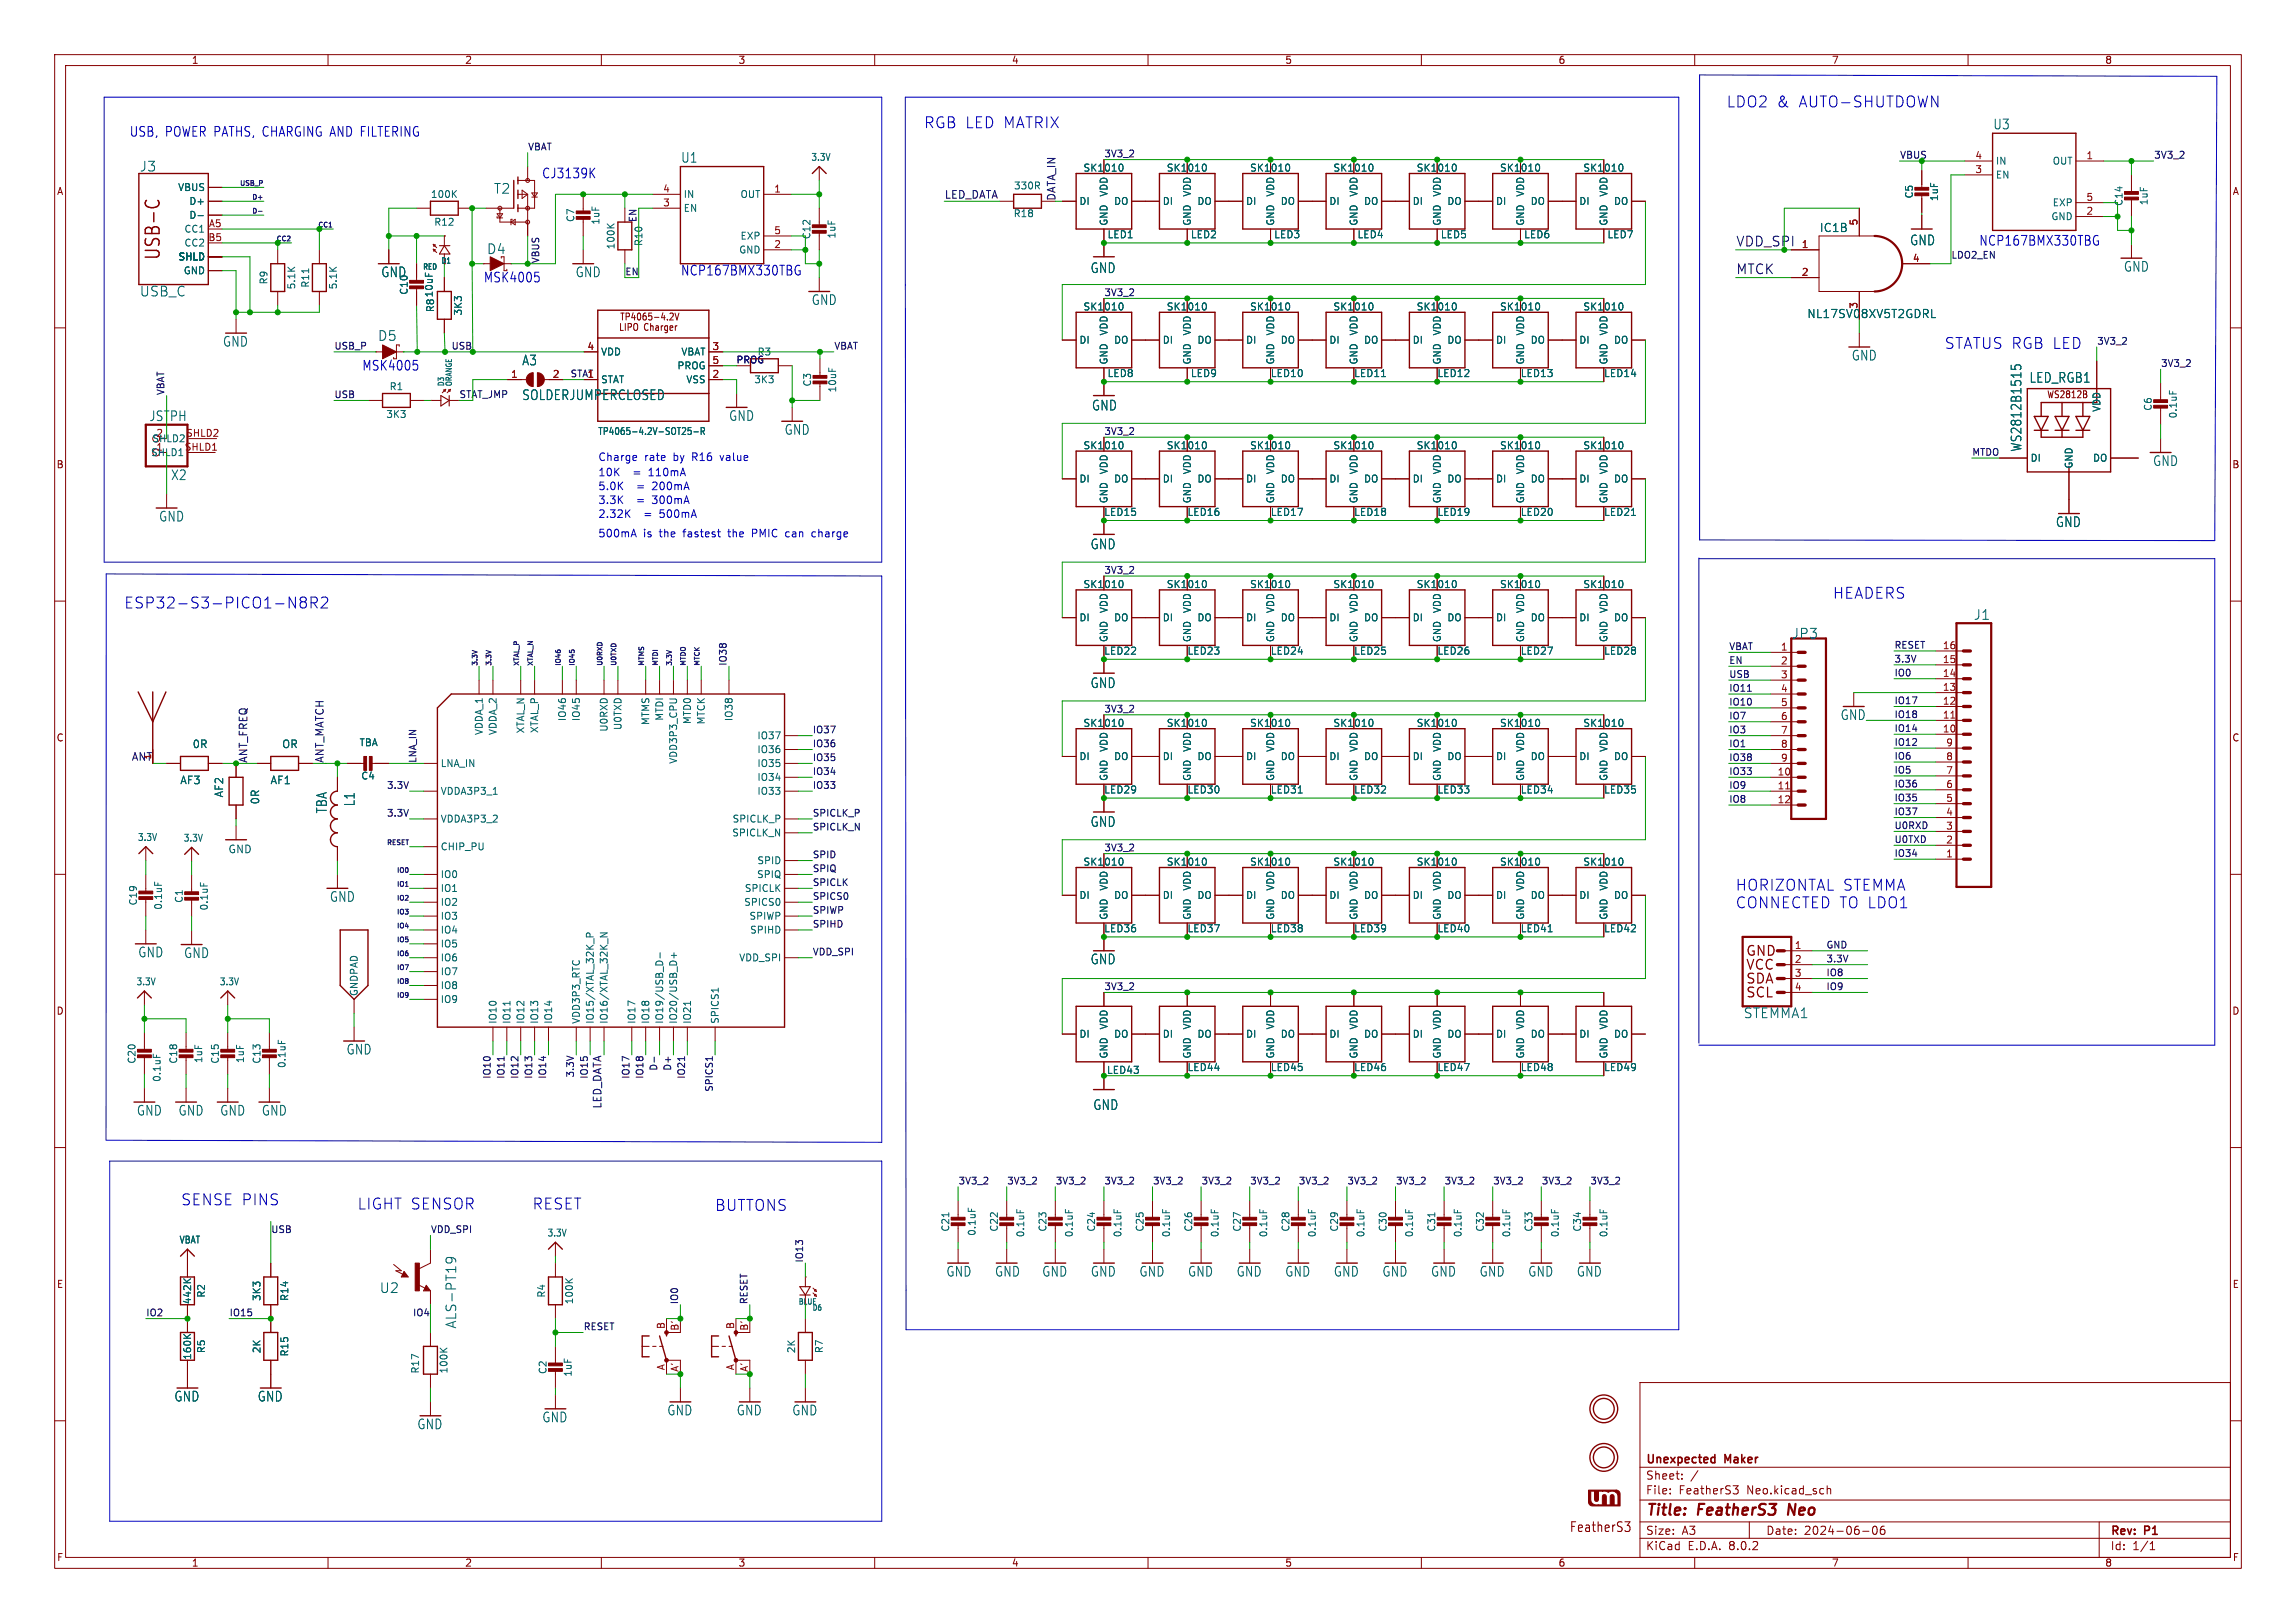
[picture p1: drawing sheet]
<svg xmlns="http://www.w3.org/2000/svg" width="420mm" height="297mm" viewBox="0 0 420 297" stroke-linecap="round" stroke-linejoin="round" font-family="sans-serif">
<defs><g id="words">
<text font-size="3.5" fill="#840000" x="29.6" y="47.8" transform="rotate(-90 29.6 47.8)">USB-C</text>
<g font-size="2.8" fill="#0000c2">
<text x="168.9" y="23.6">RGB LED MATRIX</text>
<text x="315.7" y="19.8">LDO2 &amp;</text>
<text x="329" y="19.8">AUTO-SHUTDOWN</text>
<text x="355.6" y="64">STATUS RGB LED</text>
<text x="22.6" y="111.5">ESP32-S3-PICO1-N8R2</text>
<text x="335.2" y="109.7">HEADERS</text>
<text x="317.4" y="163.2">HORIZONTAL STEMMA</text>
<text x="317.4" y="166.4">CONNECTED TO LDO1</text>
<text x="33" y="220.7">SENSE PINS</text>
<text x="65.3" y="221.5">LIGHT SENSOR</text>
<text x="97.3" y="221.5">RESET</text>
<text x="130.7" y="221.7">BUTTONS</text>
</g>
<g font-size="2.8" fill="#840000">
<text x="301" y="277.9">Title:</text>
<text x="310.6" y="277.9">FeatherS3</text>
<text x="327.9" y="277.9">Neo</text>
</g>
<g font-size="2.5" fill="#006464">
<text x="364.5" y="23.9">U3</text>
<text x="124.5" y="30">U1</text>
<text x="25.5" y="31.6">J3</text>
<text x="90.3" y="35.7">T2</text>
<text x="89" y="46.7">D4</text>
<text x="349.3" y="45.1">GND</text>
<text x="69.7" y="50.9">GND</text>
<text x="105.2" y="50.9">GND</text>
<text x="199.4" y="50.2">GND</text>
<text x="388.4" y="49.9">GND</text>
<text x="25.5" y="54.5">USB_C</text>
<text x="148.4" y="56">GND</text>
<text x="40.7" y="63.6">GND</text>
<text x="69.1" y="62.6">D5</text>
<text x="95.4" y="67.1">A3</text>
<text x="338.6" y="66.2">GND</text>
<text x="371.1" y="70.2">LED_RGB1</text>
<text x="27.2" y="77.3">JSTPH</text>
<text x="95.4" y="73.4">SOLDERJUMPERCLOSED</text>
<text x="133.3" y="77.2">GND</text>
<text x="199.7" y="75.3">GND</text>
<text x="143.4" y="79.8">GND</text>
<text x="370" y="82.7" transform="rotate(-90 370 82.7)">WS2812B1515</text>
<text x="31.2" y="88.1">X2</text>
<text x="393.8" y="85.5">GND</text>
<text x="29" y="95.6">GND</text>
<text x="199.4" y="100.7">GND</text>
<text x="376" y="96.7">GND</text>
<text x="361" y="113.6">J1</text>
<text x="327.7" y="117.1">JP3</text>
<text x="199.4" y="126.1">GND</text>
<text x="336.6" y="132">GND</text>
<text x="60" y="148.9" transform="rotate(-90 60 148.9)">TBA</text>
<text x="65.1" y="147.7" transform="rotate(-90 65.1 147.7)">L1</text>
<text x="199.4" y="151.5">GND</text>
<text x="60.3" y="165.2">GND</text>
<text x="25.2" y="175.4">GND</text>
<text x="33.6" y="175.5">GND</text>
<text x="199.4" y="176.7">GND</text>
<text x="318.9" y="186.5">STEMMA1</text>
<text x="63.3" y="193.2">GND</text>
<text x="199.9" y="203.3">GND</text>
<text x="24.9" y="204.4">GND</text>
<text x="32.6" y="204.4">GND</text>
<text x="40.2" y="204.4">GND</text>
<text x="47.8" y="204.4">GND</text>
<text x="173" y="233.8">GND</text>
<text x="181.9" y="233.8">GND</text>
<text x="190.6" y="233.8">GND</text>
<text x="199.4" y="233.8">GND</text>
<text x="208.3" y="233.8">GND</text>
<text x="217.2" y="233.8">GND</text>
<text x="226.1" y="233.8">GND</text>
<text x="235" y="233.8">GND</text>
<text x="243.9" y="233.8">GND</text>
<text x="252.8" y="233.8">GND</text>
<text x="261.7" y="233.8">GND</text>
<text x="270.6" y="233.8">GND</text>
<text x="279.5" y="233.8">GND</text>
<text x="288.3" y="233.8">GND</text>
<text x="69.4" y="236.8">U2</text>
<text x="83.7" y="243.2" transform="rotate(-90 83.7 243.2)">ALS-PT19</text>
<text x="31.8" y="256.7">GND</text>
<text x="47" y="256.7">GND</text>
<text x="76.3" y="261.8">GND</text>
<text x="99.1" y="260.5">GND</text>
<text x="122" y="259.2">GND</text>
<text x="134.7" y="259.2">GND</text>
<text x="144.8" y="259.2">GND</text>
</g>
<g font-size="2.5" fill="#0000c2">
<text x="23.6" y="25.2">USB, POWER PATHS, CHARGING AND FILTERING</text>
<text x="99.1" y="32.8">CJ3139K</text>
<text x="361.9" y="45.1">NCP167BMX330TBG</text>
<text x="88.4" y="51.8">MSK4005</text>
<text x="124.5" y="50.6">NCP167BMX330TBG</text>
<text x="66.2" y="67.9">MSK4005</text>
</g>
<text font-size="2.5" fill="#009600" x="317.5" y="45.2">VDD_SPI</text>
<text font-size="2.5" fill="#0f0f0f" x="317.5" y="50.3">MTCK</text>
<g font-size="2.5" fill="#840000">
<text x="319.3" y="175.2">GND</text>
<text x="319.3" y="177.8">VCC</text>
<text x="319.3" y="182.8">SCL</text>
<text x="319.3" y="180.3">SDA</text>
<text x="287" y="280.6">FeatherS3</text>
</g>
<g font-size="2.1" fill="#006464">
<text x="332.8" y="42.7">IC1B</text>
<text x="330.5" y="58.4">NL17SV08XV5T2GDRL</text>
</g>
<g font-size="2.1" fill="#840000">
<text x="301" y="268.2">Unexpected</text>
<text x="315.6" y="268.2">Maker</text>
<text x="301" y="273.7">File:</text>
<text x="301" y="271">Sheet:</text>
<text x="307.1" y="273.7">FeatherS3</text>
<text x="319.6" y="273.7">Neo.kicad_sch</text>
<text x="301" y="281.1">Size:</text>
<text x="307.6" y="281.1">A3</text>
<text x="323" y="281.1">Date:</text>
<text x="330" y="281.1">2024-06-06</text>
<text x="386" y="281.3">Rev:</text>
<text x="392.4" y="281.3">P1</text>
<text x="301" y="283.9">KiCad</text>
<text x="308.7" y="283.9">E.D.A.</text>
<text x="316.3" y="283.9">8.0.2</text>
<text x="386" y="283.9">Id:</text>
<text x="390.1" y="283.9">1/1</text>
</g>
<g font-size="1.9" fill="#0f0f0f">
<text x="172.7" y="36.4">LED_DATA</text>
<text x="193.2" y="36.8" transform="rotate(-90 193.2 36.8)">DATA_IN</text>
<text x="24" y="139.3">ANT</text>
<text x="45.3" y="139.7" transform="rotate(-90 45.3 139.7)">ANT_FREQ</text>
<text x="110.1" y="203" transform="rotate(-90 110.1 203)">LED_DATA</text>
</g>
<g font-size="1.9" fill="#0000c2">
<text x="109.3" y="87.3">10K</text>
<text x="109.3" y="84.5">Charge</text>
<text x="109.3" y="89.8">5.0K</text>
<text x="115.9" y="87.3">=</text>
<text x="116.6" y="89.8">=</text>
<text x="117.9" y="84.5">rate</text>
<text x="118.9" y="87.3">110mA</text>
<text x="119.5" y="89.8">200mA</text>
<text x="123.2" y="84.5">by</text>
<text x="126.8" y="84.5">R16</text>
<text x="132.1" y="84.5">value</text>
<text x="109.3" y="94.9">2.32K</text>
<text x="109.3" y="92.3">3.3K</text>
<text x="116.6" y="92.3">=</text>
<text x="117.9" y="94.9">=</text>
<text x="119.5" y="92.3">300mA</text>
<text x="120.9" y="94.9">500mA</text>
<text x="109.3" y="98.4">500mA</text>
<text x="117.7" y="98.4">is</text>
<text x="120.7" y="98.4">the</text>
<text x="125.2" y="98.4">fastest</text>
<text x="133.6" y="98.4">the</text>
<text x="138.1" y="98.4">PMIC</text>
<text x="144.4" y="98.4">can</text>
<text x="149.4" y="98.4">charge</text>
</g>
<g font-size="1.9" fill="#006464">
<text x="35.2" y="137.1">0R</text>
<text x="51.5" y="137.1">OR</text>
<text x="32.9" y="143.7">AF3</text>
<text x="49.4" y="143.7">AF1</text>
<text x="41" y="146" transform="rotate(-90 41 146)">AF2</text>
<text x="47.6" y="147.3" transform="rotate(-90 47.6 147.3)">0R</text>
<text x="41.7" y="156.3">GND</text>
</g>
<text font-size="1.9" fill="#009600" x="59.3" y="139.7" transform="rotate(-90 59.3 139.7)">ANT_MATCH</text>
<g font-size="1.8" fill="#840000">
<text x="35" y="11.9">1</text>
<text x="85" y="11.9">2</text>
<text x="135" y="11.9">3</text>
<text x="185" y="11.9">4</text>
<text x="235" y="11.9">5</text>
<text x="285" y="11.9">6</text>
<text x="335" y="11.9">7</text>
<text x="385" y="11.9">8</text>
<text x="10.3" y="35.9">A</text>
<text x="408.3" y="35.9">A</text>
<text x="113.3" y="58.8">TP4065-4.2V</text>
<text x="113.1" y="60.7">LIPO Charger</text>
<text x="232.4" y="69.2">LED10</text>
<text x="278.1" y="69.2">LED13</text>
<text x="374.4" y="73.1">WS2812B</text>
<text x="10.3" y="85.9">B</text>
<text x="408.2" y="85.9">B</text>
<text x="201.9" y="94.6">LED15</text>
<text x="217.1" y="94.6">LED16</text>
<text x="247.6" y="94.6">LED18</text>
<text x="262.8" y="94.6">LED19</text>
<text x="278.1" y="94.6">LED20</text>
<text x="217.1" y="120">LED23</text>
<text x="247.6" y="120">LED25</text>
<text x="262.8" y="120">LED26</text>
<text x="293.3" y="120">LED28</text>
<text x="10.3" y="135.9">C</text>
<text x="408.2" y="135.9">C</text>
<text x="201.9" y="145.4">LED29</text>
<text x="217.1" y="145.4">LED30</text>
<text x="232.4" y="145.4">LED31</text>
<text x="247.6" y="145.4">LED32</text>
<text x="262.8" y="145.4">LED33</text>
<text x="278.1" y="145.4">LED34</text>
<text x="293.3" y="145.4">LED35</text>
<text x="201.9" y="170.8">LED36</text>
<text x="217.1" y="170.8">LED37</text>
<text x="232.4" y="170.8">LED38</text>
<text x="247.6" y="170.8">LED39</text>
<text x="262.8" y="170.8">LED40</text>
<text x="10.3" y="185.9">D</text>
<text x="408.2" y="185.9">D</text>
<text x="232.4" y="196.2">LED45</text>
<text x="247.6" y="196.2">LED46</text>
<text x="278.1" y="196.2">LED48</text>
<text x="293.3" y="196.2">LED49</text>
<text x="10.3" y="235.9">E</text>
<text x="408.3" y="235.9">E</text>
<text x="10.3" y="285.9">F</text>
<text x="35" y="286.9">1</text>
<text x="85" y="286.9">2</text>
<text x="135" y="286.9">3</text>
<text x="185" y="286.9">4</text>
<text x="235" y="286.9">5</text>
<text x="285" y="286.9">6</text>
<text x="335" y="286.9">7</text>
<text x="385" y="286.9">8</text>
<text x="408.3" y="285.9">F</text>
</g>
<g font-size="1.8" fill="#006464">
<text x="148.3" y="29.6">3.3V</text>
<text x="32.5" y="35.2">VBUS</text>
<text x="185.4" y="34.9">330R</text>
<text x="198.1" y="31.6">SK1010</text>
<text x="213.3" y="31.6">SK1010</text>
<text x="228.6" y="31.6">SK1010</text>
<text x="243.8" y="31.6">SK1010</text>
<text x="259" y="31.6">SK1010</text>
<text x="274.3" y="31.6">SK1010</text>
<text x="289.5" y="31.6">SK1010</text>
<text x="365" y="32.9">EN</text>
<text x="365" y="30.3">IN</text>
<text x="375.4" y="30.3">OUT</text>
<text x="34.5" y="37.7">D+</text>
<text x="34.5" y="40.2">D-</text>
<text x="78.7" y="36.4">100K</text>
<text x="79.3" y="41.5">R12</text>
<text x="105.3" y="40.7" transform="rotate(-90 105.3 40.7)">C7</text>
<text x="109.8" y="41.2" transform="rotate(-90 109.8 41.2)">1uF</text>
<text x="125" y="39">EN</text>
<text x="125" y="36.4">IN</text>
<text x="135.4" y="36.4">OUT</text>
<text x="185.3" y="39.9">R18</text>
<text x="197.4" y="37.7">DI</text>
<text x="202.8" y="41.4" transform="rotate(-90 202.8 41.4)">GND</text>
<text x="202.8" y="36.1" transform="rotate(-90 202.8 36.1)">VDD</text>
<text x="203.7" y="37.7">DO</text>
<text x="212.6" y="37.7">DI</text>
<text x="218" y="41.4" transform="rotate(-90 218 41.4)">GND</text>
<text x="218" y="36.1" transform="rotate(-90 218 36.1)">VDD</text>
<text x="218.9" y="37.7">DO</text>
<text x="227.8" y="37.7">DI</text>
<text x="233.3" y="41.4" transform="rotate(-90 233.3 41.4)">GND</text>
<text x="233.3" y="36.1" transform="rotate(-90 233.3 36.1)">VDD</text>
<text x="234.2" y="37.7">DO</text>
<text x="243.1" y="37.7">DI</text>
<text x="248.5" y="41.4" transform="rotate(-90 248.5 41.4)">GND</text>
<text x="248.5" y="36.1" transform="rotate(-90 248.5 36.1)">VDD</text>
<text x="249.4" y="37.7">DO</text>
<text x="258.3" y="37.7">DI</text>
<text x="263.8" y="41.4" transform="rotate(-90 263.8 41.4)">GND</text>
<text x="263.8" y="36.1" transform="rotate(-90 263.8 36.1)">VDD</text>
<text x="264.7" y="37.7">DO</text>
<text x="273.6" y="37.7">DI</text>
<text x="279" y="41.4" transform="rotate(-90 279 41.4)">GND</text>
<text x="279" y="36.1" transform="rotate(-90 279 36.1)">VDD</text>
<text x="279.9" y="37.7">DO</text>
<text x="288.8" y="37.7">DI</text>
<text x="294.2" y="41.4" transform="rotate(-90 294.2 41.4)">GND</text>
<text x="294.2" y="36.1" transform="rotate(-90 294.2 36.1)">VDD</text>
<text x="295.1" y="37.7">DO</text>
<text x="350.1" y="36.4" transform="rotate(-90 350.1 36.4)">C5</text>
<text x="354.7" y="36.9" transform="rotate(-90 354.7 36.9)">1uF</text>
<text x="375.1" y="40.5">GND</text>
<text x="375.4" y="37.9">EXP</text>
<text x="388.5" y="37.8" transform="rotate(-90 388.5 37.8)">C14</text>
<text x="393.1" y="37.7" transform="rotate(-90 393.1 37.7)">1uF</text>
<text x="32.6" y="47.9">SHLD</text>
<text x="33.6" y="42.8">CC1</text>
<text x="33.6" y="45.3">CC2</text>
<text x="112.6" y="45.7" transform="rotate(-90 112.6 45.7)">100K</text>
<text x="117.7" y="45.1" transform="rotate(-90 117.7 45.1)">R10</text>
<text x="135.1" y="46.6">GND</text>
<text x="135.4" y="44">EXP</text>
<text x="148.4" y="43.9" transform="rotate(-90 148.4 43.9)">C12</text>
<text x="153" y="43.8" transform="rotate(-90 153 43.8)">1uF</text>
<text x="202.5" y="43.8">LED1</text>
<text x="217.7" y="43.8">LED2</text>
<text x="233" y="43.8">LED3</text>
<text x="248.2" y="43.8">LED4</text>
<text x="263.5" y="43.8">LED5</text>
<text x="278.7" y="43.8">LED6</text>
<text x="293.9" y="43.8">LED7</text>
<text x="33.5" y="50.4">GND</text>
<text x="49.1" y="52.1" transform="rotate(-90 49.1 52.1)">R9</text>
<text x="54.2" y="53" transform="rotate(-90 54.2 53)">5.1K</text>
<text x="56.7" y="52.7" transform="rotate(-90 56.7 52.7)">R11</text>
<text x="61.8" y="53" transform="rotate(-90 61.8 53)">5.1K</text>
<text x="74.8" y="54" transform="rotate(-90 74.8 54)">C10</text>
<text x="79.4" y="54.5" transform="rotate(-90 79.4 54.5)">10uF</text>
<text x="79.6" y="57.2" transform="rotate(-90 79.6 57.2)">R8</text>
<text x="84.7" y="57.8" transform="rotate(-90 84.7 57.8)">3K3</text>
<text x="198.1" y="57">SK1010</text>
<text x="213.3" y="57">SK1010</text>
<text x="228.6" y="57">SK1010</text>
<text x="243.8" y="57">SK1010</text>
<text x="259" y="57">SK1010</text>
<text x="274.3" y="57">SK1010</text>
<text x="289.5" y="57">SK1010</text>
<text x="109.9" y="65.3">VDD</text>
<text x="124.5" y="65.3">VBAT</text>
<text x="197.4" y="63.1">DI</text>
<text x="202.8" y="61.5" transform="rotate(-90 202.8 61.5)">VDD</text>
<text x="203.7" y="63.1">DO</text>
<text x="212.6" y="63.1">DI</text>
<text x="218" y="61.5" transform="rotate(-90 218 61.5)">VDD</text>
<text x="218.9" y="63.1">DO</text>
<text x="227.8" y="63.1">DI</text>
<text x="233.3" y="61.5" transform="rotate(-90 233.3 61.5)">VDD</text>
<text x="234.2" y="63.1">DO</text>
<text x="243.1" y="63.1">DI</text>
<text x="248.5" y="61.5" transform="rotate(-90 248.5 61.5)">VDD</text>
<text x="249.4" y="63.1">DO</text>
<text x="258.3" y="63.1">DI</text>
<text x="263.8" y="61.5" transform="rotate(-90 263.8 61.5)">VDD</text>
<text x="264.7" y="63.1">DO</text>
<text x="273.6" y="63.1">DI</text>
<text x="279" y="61.5" transform="rotate(-90 279 61.5)">VDD</text>
<text x="279.9" y="63.1">DO</text>
<text x="288.8" y="63.1">DI</text>
<text x="294.2" y="61.5" transform="rotate(-90 294.2 61.5)">VDD</text>
<text x="295.1" y="63.1">DO</text>
<text x="71.2" y="71.6">R1</text>
<text x="109.9" y="70.3">STAT</text>
<text x="123.8" y="67.8">PROG</text>
<text x="125.4" y="70.3">VSS</text>
<text x="137.9" y="70.3">3K3</text>
<text x="148.6" y="70.8" transform="rotate(-90 148.6 70.8)">C3</text>
<text x="153.2" y="71.9" transform="rotate(-90 153.2 71.9)">10uF</text>
<text x="202.5" y="69.2">LED8</text>
<text x="202.8" y="66.8" transform="rotate(-90 202.8 66.8)">GND</text>
<text x="217.7" y="69.2">LED9</text>
<text x="218" y="66.8" transform="rotate(-90 218 66.8)">GND</text>
<text x="233.3" y="66.8" transform="rotate(-90 233.3 66.8)">GND</text>
<text x="247.6" y="69.2">LED11</text>
<text x="248.5" y="66.8" transform="rotate(-90 248.5 66.8)">GND</text>
<text x="262.8" y="69.2">LED12</text>
<text x="263.8" y="66.8" transform="rotate(-90 263.8 66.8)">GND</text>
<text x="279" y="66.8" transform="rotate(-90 279 66.8)">GND</text>
<text x="293.3" y="69.2">LED14</text>
<text x="294.2" y="66.8" transform="rotate(-90 294.2 66.8)">GND</text>
<text x="70.6" y="76.7">3K3</text>
<text x="384.4" y="75.5" transform="rotate(-90 384.4 75.5)">VDD</text>
<text x="393.8" y="75.3" transform="rotate(-90 393.8 75.3)">C6</text>
<text x="398.4" y="76.7" transform="rotate(-90 398.4 76.7)">0.1uF</text>
<text x="27.5" y="83.7">SHLD1</text>
<text x="27.8" y="81.1">SHLD2</text>
<text x="28.5" y="82.5">1</text>
<text x="28.5" y="80">2</text>
<text x="109.3" y="79.8">TP4065-4.2V-SOT25-R</text>
<text x="198.1" y="82.4">SK1010</text>
<text x="213.3" y="82.4">SK1010</text>
<text x="228.6" y="82.4">SK1010</text>
<text x="243.8" y="82.4">SK1010</text>
<text x="259" y="82.4">SK1010</text>
<text x="274.3" y="82.4">SK1010</text>
<text x="289.5" y="82.4">SK1010</text>
<text x="197.4" y="88.5">DI</text>
<text x="202.8" y="86.9" transform="rotate(-90 202.8 86.9)">VDD</text>
<text x="203.7" y="88.5">DO</text>
<text x="212.6" y="88.5">DI</text>
<text x="218" y="86.9" transform="rotate(-90 218 86.9)">VDD</text>
<text x="218.9" y="88.5">DO</text>
<text x="227.8" y="88.5">DI</text>
<text x="233.3" y="86.9" transform="rotate(-90 233.3 86.9)">VDD</text>
<text x="234.2" y="88.5">DO</text>
<text x="243.1" y="88.5">DI</text>
<text x="248.5" y="86.9" transform="rotate(-90 248.5 86.9)">VDD</text>
<text x="249.4" y="88.5">DO</text>
<text x="258.3" y="88.5">DI</text>
<text x="263.8" y="86.9" transform="rotate(-90 263.8 86.9)">VDD</text>
<text x="264.7" y="88.5">DO</text>
<text x="273.6" y="88.5">DI</text>
<text x="279" y="86.9" transform="rotate(-90 279 86.9)">VDD</text>
<text x="279.9" y="88.5">DO</text>
<text x="288.8" y="88.5">DI</text>
<text x="294.2" y="86.9" transform="rotate(-90 294.2 86.9)">VDD</text>
<text x="295.1" y="88.5">DO</text>
<text x="371.3" y="84.7">DI</text>
<text x="379.3" y="85.9" transform="rotate(-90 379.3 85.9)">GND</text>
<text x="382.8" y="84.7">DO</text>
<text x="202.8" y="92.2" transform="rotate(-90 202.8 92.2)">GND</text>
<text x="218" y="92.2" transform="rotate(-90 218 92.2)">GND</text>
<text x="232.4" y="94.6">LED17</text>
<text x="233.3" y="92.2" transform="rotate(-90 233.3 92.2)">GND</text>
<text x="248.5" y="92.2" transform="rotate(-90 248.5 92.2)">GND</text>
<text x="263.8" y="92.2" transform="rotate(-90 263.8 92.2)">GND</text>
<text x="279" y="92.2" transform="rotate(-90 279 92.2)">GND</text>
<text x="293.3" y="94.6">LED21</text>
<text x="294.2" y="92.2" transform="rotate(-90 294.2 92.2)">GND</text>
<text x="198.1" y="107.8">SK1010</text>
<text x="213.3" y="107.8">SK1010</text>
<text x="228.6" y="107.8">SK1010</text>
<text x="243.8" y="107.8">SK1010</text>
<text x="259" y="107.8">SK1010</text>
<text x="274.3" y="107.8">SK1010</text>
<text x="289.5" y="107.8">SK1010</text>
<text x="197.4" y="113.9">DI</text>
<text x="202.8" y="112.3" transform="rotate(-90 202.8 112.3)">VDD</text>
<text x="203.7" y="113.9">DO</text>
<text x="212.6" y="113.9">DI</text>
<text x="218" y="112.3" transform="rotate(-90 218 112.3)">VDD</text>
<text x="218.9" y="113.9">DO</text>
<text x="227.8" y="113.9">DI</text>
<text x="233.3" y="112.3" transform="rotate(-90 233.3 112.3)">VDD</text>
<text x="234.2" y="113.9">DO</text>
<text x="243.1" y="113.9">DI</text>
<text x="248.5" y="112.3" transform="rotate(-90 248.5 112.3)">VDD</text>
<text x="249.4" y="113.9">DO</text>
<text x="258.3" y="113.9">DI</text>
<text x="263.8" y="112.3" transform="rotate(-90 263.8 112.3)">VDD</text>
<text x="264.7" y="113.9">DO</text>
<text x="273.6" y="113.9">DI</text>
<text x="279" y="112.3" transform="rotate(-90 279 112.3)">VDD</text>
<text x="279.9" y="113.9">DO</text>
<text x="288.8" y="113.9">DI</text>
<text x="294.2" y="112.3" transform="rotate(-90 294.2 112.3)">VDD</text>
<text x="295.1" y="113.9">DO</text>
<text x="202.8" y="117.6" transform="rotate(-90 202.8 117.6)">GND</text>
<text x="218" y="117.6" transform="rotate(-90 218 117.6)">GND</text>
<text x="233.3" y="117.6" transform="rotate(-90 233.3 117.6)">GND</text>
<text x="248.5" y="117.6" transform="rotate(-90 248.5 117.6)">GND</text>
<text x="263.8" y="117.6" transform="rotate(-90 263.8 117.6)">GND</text>
<text x="279" y="117.6" transform="rotate(-90 279 117.6)">GND</text>
<text x="294.2" y="117.6" transform="rotate(-90 294.2 117.6)">GND</text>
<text x="201.9" y="120">LED22</text>
<text x="232.4" y="120">LED24</text>
<text x="278.1" y="120">LED27</text>
<text x="65.7" y="136.8">TBA</text>
<text x="88.5" y="134.6" transform="rotate(-90 88.5 134.6)">VDDA_1</text>
<text x="91" y="134.6" transform="rotate(-90 91 134.6)">VDDA_2</text>
<text x="96.1" y="134.3" transform="rotate(-90 96.1 134.3)">XTAL_N</text>
<text x="98.7" y="134.2" transform="rotate(-90 98.7 134.2)">XTAL_P</text>
<text x="103.7" y="132.1" transform="rotate(-90 103.7 132.1)">IO46</text>
<text x="106.3" y="132.1" transform="rotate(-90 106.3 132.1)">IO45</text>
<text x="111.4" y="134" transform="rotate(-90 111.4 134)">U0RXD</text>
<text x="113.9" y="133.7" transform="rotate(-90 113.9 133.7)">U0TXD</text>
<text x="119" y="132.8" transform="rotate(-90 119 132.8)">MTMS</text>
<text x="121.5" y="132" transform="rotate(-90 121.5 132)">MTDI</text>
<text x="126.6" y="132.6" transform="rotate(-90 126.6 132.6)">MTD0</text>
<text x="129.1" y="132.7" transform="rotate(-90 129.1 132.7)">MTCK</text>
<text x="134.2" y="132.1" transform="rotate(-90 134.2 132.1)">IO38</text>
<text x="138.4" y="135.5">IO37</text>
<text x="198.1" y="133.2">SK1010</text>
<text x="202.8" y="137.7" transform="rotate(-90 202.8 137.7)">VDD</text>
<text x="213.3" y="133.2">SK1010</text>
<text x="218" y="137.7" transform="rotate(-90 218 137.7)">VDD</text>
<text x="228.6" y="133.2">SK1010</text>
<text x="233.3" y="137.7" transform="rotate(-90 233.3 137.7)">VDD</text>
<text x="243.8" y="133.2">SK1010</text>
<text x="248.5" y="137.7" transform="rotate(-90 248.5 137.7)">VDD</text>
<text x="259" y="133.2">SK1010</text>
<text x="263.8" y="137.7" transform="rotate(-90 263.8 137.7)">VDD</text>
<text x="274.3" y="133.2">SK1010</text>
<text x="279" y="137.7" transform="rotate(-90 279 137.7)">VDD</text>
<text x="289.5" y="133.2">SK1010</text>
<text x="294.2" y="137.7" transform="rotate(-90 294.2 137.7)">VDD</text>
<text x="66" y="142.9">C4</text>
<text x="80.5" y="140.6">LNA_IN</text>
<text x="124.1" y="139.9" transform="rotate(-90 124.1 139.9)">VDD3P3_CPU</text>
<text x="138.4" y="143.1">IO34</text>
<text x="138.4" y="140.6">IO35</text>
<text x="138.4" y="138">IO36</text>
<text x="197.4" y="139.3">DI</text>
<text x="202.8" y="143" transform="rotate(-90 202.8 143)">GND</text>
<text x="203.7" y="139.3">DO</text>
<text x="212.6" y="139.3">DI</text>
<text x="218" y="143" transform="rotate(-90 218 143)">GND</text>
<text x="218.9" y="139.3">DO</text>
<text x="227.8" y="139.3">DI</text>
<text x="233.3" y="143" transform="rotate(-90 233.3 143)">GND</text>
<text x="234.2" y="139.3">DO</text>
<text x="243.1" y="139.3">DI</text>
<text x="248.5" y="143" transform="rotate(-90 248.5 143)">GND</text>
<text x="249.4" y="139.3">DO</text>
<text x="258.3" y="139.3">DI</text>
<text x="263.8" y="143" transform="rotate(-90 263.8 143)">GND</text>
<text x="264.7" y="139.3">DO</text>
<text x="273.6" y="139.3">DI</text>
<text x="279" y="143" transform="rotate(-90 279 143)">GND</text>
<text x="279.9" y="139.3">DO</text>
<text x="288.8" y="139.3">DI</text>
<text x="294.2" y="143" transform="rotate(-90 294.2 143)">GND</text>
<text x="295.1" y="139.3">DO</text>
<text x="80.5" y="145.6">VDDA3P3_1</text>
<text x="138.4" y="145.6">IO33</text>
<text x="25.1" y="154.1">3.3V</text>
<text x="33.5" y="154.2">3.3V</text>
<text x="80.5" y="150.7">VDDA3P3_2</text>
<text x="80.5" y="155.8">CHIP_PU</text>
<text x="133.8" y="153.3">SPICLK_N</text>
<text x="133.9" y="150.7">SPICLK_P</text>
<text x="80.5" y="160.9">IO0</text>
<text x="138.4" y="160.9">SPIQ</text>
<text x="138.4" y="158.3">SPID</text>
<text x="198.1" y="158.6">SK1010</text>
<text x="213.3" y="158.6">SK1010</text>
<text x="228.6" y="158.6">SK1010</text>
<text x="243.8" y="158.6">SK1010</text>
<text x="259" y="158.6">SK1010</text>
<text x="274.3" y="158.6">SK1010</text>
<text x="289.5" y="158.6">SK1010</text>
<text x="25.2" y="165.8" transform="rotate(-90 25.2 165.8)">C19</text>
<text x="29.8" y="166.6" transform="rotate(-90 29.8 166.6)">0.1uF</text>
<text x="33.6" y="165.3" transform="rotate(-90 33.6 165.3)">C1</text>
<text x="38.2" y="166.7" transform="rotate(-90 38.2 166.7)">0.1uF</text>
<text x="80.5" y="163.4">IO1</text>
<text x="80.5" y="166">IO2</text>
<text x="136" y="166">SPICS0</text>
<text x="136.1" y="163.4">SPICLK</text>
<text x="197.4" y="164.7">DI</text>
<text x="202.8" y="163.1" transform="rotate(-90 202.8 163.1)">VDD</text>
<text x="203.7" y="164.7">DO</text>
<text x="212.6" y="164.7">DI</text>
<text x="218" y="163.1" transform="rotate(-90 218 163.1)">VDD</text>
<text x="218.9" y="164.7">DO</text>
<text x="227.8" y="164.7">DI</text>
<text x="233.3" y="163.1" transform="rotate(-90 233.3 163.1)">VDD</text>
<text x="234.2" y="164.7">DO</text>
<text x="243.1" y="164.7">DI</text>
<text x="248.5" y="163.1" transform="rotate(-90 248.5 163.1)">VDD</text>
<text x="249.4" y="164.7">DO</text>
<text x="258.3" y="164.7">DI</text>
<text x="263.8" y="163.1" transform="rotate(-90 263.8 163.1)">VDD</text>
<text x="264.7" y="164.7">DO</text>
<text x="273.6" y="164.7">DI</text>
<text x="279" y="163.1" transform="rotate(-90 279 163.1)">VDD</text>
<text x="279.9" y="164.7">DO</text>
<text x="288.8" y="164.7">DI</text>
<text x="294.2" y="163.1" transform="rotate(-90 294.2 163.1)">VDD</text>
<text x="295.1" y="164.7">DO</text>
<text x="80.5" y="173.6">IO5</text>
<text x="80.5" y="168.5">IO3</text>
<text x="80.5" y="171">IO4</text>
<text x="137" y="168.5">SPIWP</text>
<text x="137.1" y="171">SPIHD</text>
<text x="202.8" y="168.4" transform="rotate(-90 202.8 168.4)">GND</text>
<text x="218" y="168.4" transform="rotate(-90 218 168.4)">GND</text>
<text x="233.3" y="168.4" transform="rotate(-90 233.3 168.4)">GND</text>
<text x="248.5" y="168.4" transform="rotate(-90 248.5 168.4)">GND</text>
<text x="263.8" y="168.4" transform="rotate(-90 263.8 168.4)">GND</text>
<text x="278.1" y="170.8">LED41</text>
<text x="279" y="168.4" transform="rotate(-90 279 168.4)">GND</text>
<text x="293.3" y="170.8">LED42</text>
<text x="294.2" y="168.4" transform="rotate(-90 294.2 168.4)">GND</text>
<text x="80.5" y="176.1">IO6</text>
<text x="80.5" y="178.7">IO7</text>
<text x="135.1" y="176.1">VDD_SPI</text>
<text x="24.9" y="180.5">3.3V</text>
<text x="40.1" y="180.5">3.3V</text>
<text x="65.6" y="182.4" transform="rotate(-90 65.6 182.4)">GNDPAD</text>
<text x="80.5" y="181.2">IO8</text>
<text x="80.5" y="183.7">IO9</text>
<text x="91" y="187.5" transform="rotate(-90 91 187.5)">IO10</text>
<text x="93.6" y="187.5" transform="rotate(-90 93.6 187.5)">IO11</text>
<text x="96.1" y="187.5" transform="rotate(-90 96.1 187.5)">IO12</text>
<text x="98.7" y="187.5" transform="rotate(-90 98.7 187.5)">IO13</text>
<text x="101.2" y="187.5" transform="rotate(-90 101.2 187.5)">IO14</text>
<text x="106.3" y="187.5" transform="rotate(-90 106.3 187.5)">VDD3P3_RTC</text>
<text x="108.8" y="187.5" transform="rotate(-90 108.8 187.5)">IO15/XTAL_32K_P</text>
<text x="111.4" y="187.5" transform="rotate(-90 111.4 187.5)">IO16/XTAL_32K_N</text>
<text x="116.4" y="187.5" transform="rotate(-90 116.4 187.5)">IO17</text>
<text x="119" y="187.5" transform="rotate(-90 119 187.5)">IO18</text>
<text x="121.5" y="187.5" transform="rotate(-90 121.5 187.5)">IO19/USB_D-</text>
<text x="124.1" y="187.5" transform="rotate(-90 124.1 187.5)">IO20/USB_D+</text>
<text x="126.6" y="187.5" transform="rotate(-90 126.6 187.5)">IO21</text>
<text x="131.7" y="187.5" transform="rotate(-90 131.7 187.5)">SPICS1</text>
<text x="197.4" y="190.1">DI</text>
<text x="202.8" y="188.5" transform="rotate(-90 202.8 188.5)">VDD</text>
<text x="203.7" y="190.1">DO</text>
<text x="212.6" y="190.1">DI</text>
<text x="218" y="188.5" transform="rotate(-90 218 188.5)">VDD</text>
<text x="218.9" y="190.1">DO</text>
<text x="227.8" y="190.1">DI</text>
<text x="233.3" y="188.5" transform="rotate(-90 233.3 188.5)">VDD</text>
<text x="234.2" y="190.1">DO</text>
<text x="243.1" y="190.1">DI</text>
<text x="248.5" y="188.5" transform="rotate(-90 248.5 188.5)">VDD</text>
<text x="249.4" y="190.1">DO</text>
<text x="258.3" y="190.1">DI</text>
<text x="263.8" y="188.5" transform="rotate(-90 263.8 188.5)">VDD</text>
<text x="264.7" y="190.1">DO</text>
<text x="273.6" y="190.1">DI</text>
<text x="279" y="188.5" transform="rotate(-90 279 188.5)">VDD</text>
<text x="279.9" y="190.1">DO</text>
<text x="288.8" y="190.1">DI</text>
<text x="294.2" y="188.5" transform="rotate(-90 294.2 188.5)">VDD</text>
<text x="295.1" y="190.1">DO</text>
<text x="25" y="194.8" transform="rotate(-90 25 194.8)">C20</text>
<text x="32.6" y="194.8" transform="rotate(-90 32.6 194.8)">C18</text>
<text x="37.2" y="194.6" transform="rotate(-90 37.2 194.6)">1uF</text>
<text x="40.2" y="194.8" transform="rotate(-90 40.2 194.8)">C15</text>
<text x="44.8" y="194.6" transform="rotate(-90 44.8 194.6)">1uF</text>
<text x="47.8" y="194.8" transform="rotate(-90 47.8 194.8)">C13</text>
<text x="52.4" y="195.5" transform="rotate(-90 52.4 195.5)">0.1uF</text>
<text x="202.4" y="196.7">LED43</text>
<text x="202.8" y="193.8" transform="rotate(-90 202.8 193.8)">GND</text>
<text x="217.1" y="196.2">LED44</text>
<text x="218" y="193.8" transform="rotate(-90 218 193.8)">GND</text>
<text x="233.3" y="193.8" transform="rotate(-90 233.3 193.8)">GND</text>
<text x="248.5" y="193.8" transform="rotate(-90 248.5 193.8)">GND</text>
<text x="262.8" y="196.2">LED47</text>
<text x="263.8" y="193.8" transform="rotate(-90 263.8 193.8)">GND</text>
<text x="279" y="193.8" transform="rotate(-90 279 193.8)">GND</text>
<text x="294.2" y="193.8" transform="rotate(-90 294.2 193.8)">GND</text>
<text x="29.6" y="198.1" transform="rotate(-90 29.6 198.1)">0.1uF</text>
<text x="32.7" y="227.8">VBAT</text>
<text x="100" y="226.5">3.3V</text>
<text x="173.8" y="225.5" transform="rotate(-90 173.8 225.5)">C21</text>
<text x="178.7" y="226.3" transform="rotate(-90 178.7 226.3)">0.1uF</text>
<text x="182.7" y="225.5" transform="rotate(-90 182.7 225.5)">C22</text>
<text x="187.6" y="226.5" transform="rotate(-90 187.6 226.5)">0.1uF</text>
<text x="191.6" y="225.5" transform="rotate(-90 191.6 225.5)">C23</text>
<text x="196.4" y="226.5" transform="rotate(-90 196.4 226.5)">0.1uF</text>
<text x="200.5" y="225.5" transform="rotate(-90 200.5 225.5)">C24</text>
<text x="205.3" y="226.5" transform="rotate(-90 205.3 226.5)">0.1uF</text>
<text x="209.4" y="225.5" transform="rotate(-90 209.4 225.5)">C25</text>
<text x="214.2" y="226.5" transform="rotate(-90 214.2 226.5)">0.1uF</text>
<text x="218.3" y="225.5" transform="rotate(-90 218.3 225.5)">C26</text>
<text x="223.1" y="226.5" transform="rotate(-90 223.1 226.5)">0.1uF</text>
<text x="227.2" y="225.5" transform="rotate(-90 227.2 225.5)">C27</text>
<text x="232" y="226.5" transform="rotate(-90 232 226.5)">0.1uF</text>
<text x="236.1" y="225.5" transform="rotate(-90 236.1 225.5)">C28</text>
<text x="240.9" y="226.5" transform="rotate(-90 240.9 226.5)">0.1uF</text>
<text x="245" y="225.5" transform="rotate(-90 245 225.5)">C29</text>
<text x="249.8" y="226.5" transform="rotate(-90 249.8 226.5)">0.1uF</text>
<text x="253.8" y="225.5" transform="rotate(-90 253.8 225.5)">C30</text>
<text x="258.7" y="226.5" transform="rotate(-90 258.7 226.5)">0.1uF</text>
<text x="262.7" y="225.5" transform="rotate(-90 262.7 225.5)">C31</text>
<text x="267.6" y="226.5" transform="rotate(-90 267.6 226.5)">0.1uF</text>
<text x="271.6" y="225.5" transform="rotate(-90 271.6 225.5)">C32</text>
<text x="276.5" y="226.5" transform="rotate(-90 276.5 226.5)">0.1uF</text>
<text x="280.5" y="225.5" transform="rotate(-90 280.5 225.5)">C33</text>
<text x="285.3" y="226.5" transform="rotate(-90 285.3 226.5)">0.1uF</text>
<text x="289.4" y="225.5" transform="rotate(-90 289.4 225.5)">C34</text>
<text x="294.2" y="226.5" transform="rotate(-90 294.2 226.5)">0.1uF</text>
<text x="35.2" y="238.8" transform="rotate(-90 35.2 238.8)">442K</text>
<text x="37.7" y="237.6" transform="rotate(-90 37.7 237.6)">R2</text>
<text x="47.9" y="238.2" transform="rotate(-90 47.9 238.2)">3K3</text>
<text x="52.9" y="238.2" transform="rotate(-90 52.9 238.2)">R14</text>
<text x="99.9" y="237.6" transform="rotate(-90 99.9 237.6)">R4</text>
<text x="105" y="238.8" transform="rotate(-90 105 238.8)">100K</text>
<text x="35.2" y="248.9" transform="rotate(-90 35.2 248.9)">160K</text>
<text x="37.7" y="247.7" transform="rotate(-90 37.7 247.7)">R5</text>
<text x="47.9" y="247.7" transform="rotate(-90 47.9 247.7)">2K</text>
<text x="52.9" y="248.3" transform="rotate(-90 52.9 248.3)">R15</text>
<text x="76.8" y="251.5" transform="rotate(-90 76.8 251.5)">R17</text>
<text x="82.1" y="251.5" transform="rotate(-90 82.1 251.5)">100K</text>
<text x="100.2" y="251.6" transform="rotate(-90 100.2 251.6)">C2</text>
<text x="145.6" y="247.7" transform="rotate(-90 145.6 247.7)">2K</text>
<text x="150.7" y="247.7" transform="rotate(-90 150.7 247.7)">R7</text>
<text x="104.8" y="252" transform="rotate(-90 104.8 252)">1uF</text>
</g>
<g font-size="1.8" fill="#0f0f0f">
<text x="347.5" y="29.1">VBUS</text>
<text x="394" y="29.1">3V3_2</text>
<text x="138.5" y="65.3">R3</text>
</g>
<g font-size="1.8" fill="#a90000">
<text x="361.2" y="29.2">4</text>
<text x="381.6" y="29.2">1</text>
<text x="121.2" y="35.3">4</text>
<text x="141.5" y="35.3">1</text>
<text x="361.2" y="31.8">3</text>
<text x="38.1" y="41.7">A5</text>
<text x="121.2" y="37.8">3</text>
<text x="339.9" y="41.3" transform="rotate(-90 339.9 41.3)">5</text>
<text x="381.6" y="39.4">2</text>
<text x="381.6" y="36.8">5</text>
<text x="38" y="44.2">B5</text>
<text x="141.5" y="45.5">2</text>
<text x="141.5" y="42.9">5</text>
<text x="329.5" y="45.5">1</text>
<text x="329.5" y="50.5">2</text>
<text x="349.8" y="48">4</text>
<text x="339.9" y="56.6" transform="rotate(-90 339.9 56.6)">3</text>
<text x="107.4" y="64.1">4</text>
<text x="130.2" y="64.1">3</text>
<text x="93.4" y="69.2">1</text>
<text x="101" y="69.2">2</text>
<text x="107.4" y="69.2">1</text>
<text x="130.2" y="69.2">2</text>
<text x="130.2" y="66.7">5</text>
<text x="33.7" y="82.5">SHLD1</text>
<text x="34" y="80">SHLD2</text>
<text x="325.7" y="119.1">1</text>
<text x="355.3" y="118.9">16</text>
<text x="325.7" y="121.7">2</text>
<text x="325.7" y="124.2">3</text>
<text x="355.3" y="124">14</text>
<text x="355.3" y="121.4">15</text>
<text x="325.7" y="126.7">4</text>
<text x="325.7" y="129.3">5</text>
<text x="325.7" y="131.8">6</text>
<text x="355.3" y="131.6">11</text>
<text x="355.3" y="129">12</text>
<text x="355.3" y="126.5">13</text>
<text x="325.7" y="134.4">7</text>
<text x="325.7" y="136.9">8</text>
<text x="355.3" y="134.1">10</text>
<text x="355.9" y="136.7">9</text>
<text x="325.1" y="142">10</text>
<text x="325.7" y="139.4">9</text>
<text x="355.9" y="141.7">7</text>
<text x="355.9" y="139.2">8</text>
<text x="325.1" y="144.5">11</text>
<text x="325.1" y="147.1">12</text>
<text x="355.9" y="149.4">4</text>
<text x="355.9" y="146.8">5</text>
<text x="355.9" y="144.3">6</text>
<text x="355.9" y="154.4">2</text>
<text x="355.9" y="151.9">3</text>
<text x="355.9" y="157">1</text>
<text x="328.2" y="173.7">1</text>
<text x="328.2" y="176.3">2</text>
<text x="328.2" y="178.8">3</text>
<text x="328.2" y="181.4">4</text>
<text x="121.7" y="243.3" transform="rotate(-90 121.7 243.3)">B</text>
<text x="124.2" y="243.6" transform="rotate(-90 124.2 243.6)">B'</text>
<text x="134.4" y="243.3" transform="rotate(-90 134.4 243.3)">B</text>
<text x="136.9" y="243.6" transform="rotate(-90 136.9 243.6)">B'</text>
<text x="121.7" y="250.8" transform="rotate(-90 121.7 250.8)">A</text>
<text x="124.2" y="251.1" transform="rotate(-90 124.2 251.1)">A'</text>
<text x="134.4" y="250.8" transform="rotate(-90 134.4 250.8)">A</text>
<text x="136.9" y="251.1" transform="rotate(-90 136.9 251.1)">A'</text>
</g>
<text font-size="1.8" fill="#009600" x="83.9" y="72.9">STAT_JMP</text>
<g font-size="1.7" fill="#0f0f0f">
<text x="96.5" y="27.6">VBAT</text>
<text x="201.9" y="28.9">3V3_2</text>
<text x="116.5" y="40.7" transform="rotate(-90 116.5 40.7)">EN</text>
<text x="356.9" y="47.4">LDO2_EN</text>
<text x="98.7" y="48.3" transform="rotate(-90 98.7 48.3)">VBUS</text>
<text x="201.9" y="54.3">3V3_2</text>
<text x="61.1" y="64">USB_P</text>
<text x="82.5" y="64">USB</text>
<text x="152.5" y="64">VBAT</text>
<text x="383.5" y="63.2">3V3_2</text>
<text x="104.3" y="69.1">STAT</text>
<text x="134.6" y="66.6">PROG</text>
<text x="395.2" y="67.2">3V3_2</text>
<text x="30.1" y="72.4" transform="rotate(-90 30.1 72.4)">VBAT</text>
<text x="61.1" y="72.9">USB</text>
<text x="201.9" y="79.7">3V3_2</text>
<text x="360.7" y="83.5">MTDO</text>
<text x="201.9" y="105.1">3V3_2</text>
<text x="316.2" y="119">VBAT</text>
<text x="346.5" y="118.8">RESET</text>
<text x="133" y="121.9" transform="rotate(-90 133 121.9)">IO38</text>
<text x="316.2" y="121.6">EN</text>
<text x="316.2" y="124.1">USB</text>
<text x="346.5" y="123.9">IO0</text>
<text x="346.5" y="121.3">3.3V</text>
<text x="201.9" y="130.5">3V3_2</text>
<text x="316.2" y="126.7">IO11</text>
<text x="316.2" y="129.2">IO10</text>
<text x="316.2" y="131.7">IO7</text>
<text x="346.5" y="128.9">IO17</text>
<text x="346.5" y="131.5">IO18</text>
<text x="148.6" y="136.8">IO36</text>
<text x="148.6" y="134.3">IO37</text>
<text x="316.2" y="136.8">IO1</text>
<text x="316.2" y="134.3">IO3</text>
<text x="346.5" y="136.6">IO12</text>
<text x="346.5" y="134">IO14</text>
<text x="76.2" y="139.7" transform="rotate(-90 76.2 139.7)">LNA_IN</text>
<text x="148.6" y="141.9">IO34</text>
<text x="148.6" y="139.4">IO35</text>
<text x="316.2" y="139.4">IO38</text>
<text x="316.2" y="141.9">IO33</text>
<text x="346.5" y="139.1">IO6</text>
<text x="346.5" y="141.6">IO5</text>
<text x="70.7" y="144.4">3.3V</text>
<text x="70.7" y="149.5">3.3V</text>
<text x="148.6" y="149.5">SPICLK_P</text>
<text x="148.6" y="144.4">IO33</text>
<text x="316.2" y="144.4">IO9</text>
<text x="316.2" y="147">IO8</text>
<text x="346.5" y="149.3">IO37</text>
<text x="346.5" y="144.2">IO36</text>
<text x="346.5" y="146.7">IO35</text>
<text x="148.6" y="152.1">SPICLK_N</text>
<text x="201.9" y="155.9">3V3_2</text>
<text x="346.5" y="151.8">U0RXD</text>
<text x="346.5" y="154.3">U0TXD</text>
<text x="148.6" y="157.1">SPID</text>
<text x="148.6" y="159.7">SPIQ</text>
<text x="346.5" y="156.9">IO34</text>
<text x="148.6" y="164.8">SPICS0</text>
<text x="148.6" y="162.2">SPICLK</text>
<text x="148.6" y="167.3">SPIWP</text>
<text x="148.6" y="169.8">SPIHD</text>
<text x="334" y="173.6">GND</text>
<text x="148.6" y="174.9">VDD_SPI</text>
<text x="334" y="178.7">IO8</text>
<text x="334" y="176.2">3.3V</text>
<text x="201.9" y="181.3">3V3_2</text>
<text x="334" y="181.3">IO9</text>
<text x="89.8" y="197.5" transform="rotate(-90 89.8 197.5)">IO10</text>
<text x="92.4" y="197.5" transform="rotate(-90 92.4 197.5)">IO11</text>
<text x="94.9" y="197.5" transform="rotate(-90 94.9 197.5)">IO12</text>
<text x="97.4" y="197.5" transform="rotate(-90 97.4 197.5)">IO13</text>
<text x="100" y="197.5" transform="rotate(-90 100 197.5)">IO14</text>
<text x="105.1" y="197.3" transform="rotate(-90 105.1 197.3)">3.3V</text>
<text x="107.6" y="197.5" transform="rotate(-90 107.6 197.5)">IO15</text>
<text x="115.2" y="197.5" transform="rotate(-90 115.2 197.5)">IO17</text>
<text x="117.8" y="197.5" transform="rotate(-90 117.8 197.5)">IO18</text>
<text x="120.3" y="196" transform="rotate(-90 120.3 196)">D-</text>
<text x="122.8" y="196" transform="rotate(-90 122.8 196)">D+</text>
<text x="125.4" y="197.5" transform="rotate(-90 125.4 197.5)">IO21</text>
<text x="130.5" y="199.9" transform="rotate(-90 130.5 199.9)">SPICS1</text>
<text x="175.3" y="216.8">3V3_2</text>
<text x="184.1" y="216.8">3V3_2</text>
<text x="193" y="216.8">3V3_2</text>
<text x="201.9" y="216.8">3V3_2</text>
<text x="210.8" y="216.8">3V3_2</text>
<text x="219.7" y="216.8">3V3_2</text>
<text x="228.6" y="216.8">3V3_2</text>
<text x="237.5" y="216.8">3V3_2</text>
<text x="246.4" y="216.8">3V3_2</text>
<text x="255.3" y="216.8">3V3_2</text>
<text x="264.2" y="216.8">3V3_2</text>
<text x="273" y="216.8">3V3_2</text>
<text x="281.9" y="216.8">3V3_2</text>
<text x="290.8" y="216.8">3V3_2</text>
<text x="49.5" y="225.7">USB</text>
<text x="78.7" y="225.7">VDD_SPI</text>
<text x="147" y="231.1" transform="rotate(-90 147 231.1)">IO13</text>
<text x="124.1" y="238.8" transform="rotate(-90 124.1 238.8)">IO0</text>
<text x="136.8" y="238.8" transform="rotate(-90 136.8 238.8)">RESET</text>
<text x="26.7" y="241">IO2</text>
<text x="41.9" y="241">IO15</text>
<text x="75.4" y="241">IO4</text>
<text x="106.7" y="243.5">RESET</text>
</g>
<text font-size="1.7" fill="#009600" x="114.3" y="50.5">EN</text>
<g font-size="1.4" fill="#006464">
<text x="77.3" y="49.6">RED</text>
<text x="81.4" y="70.8" transform="rotate(-90 81.4 70.8)">D3</text>
<text x="82.9" y="70.8" transform="rotate(-90 82.9 70.8)">ORANGE</text>
<text x="146" y="238.9">BLUE</text>
<text x="148.5" y="240.1">D6</text>
</g>
<text font-size="1.4" fill="#840000" x="80.6" y="48.4">D1</text>
<text font-size="1.4" fill="#a90000" x="27.7" y="139" transform="rotate(-90 27.7 139)">1</text>
<g font-size="1.2" fill="#0f0f0f">
<text x="43.7" y="34">USB_P</text>
<text x="46" y="39.1">D-</text>
<text x="46" y="36.6">D+</text>
<text x="58.1" y="41.7">CC1</text>
<text x="50.4" y="44.2">CC2</text>
<text x="87.4" y="121.9" transform="rotate(-90 87.4 121.9)">3.3V</text>
<text x="89.9" y="121.9" transform="rotate(-90 89.9 121.9)">3.3V</text>
<text x="95" y="121.9" transform="rotate(-90 95 121.9)">XTAL_P</text>
<text x="97.5" y="121.9" transform="rotate(-90 97.5 121.9)">XTAL_N</text>
<text x="102.6" y="121.9" transform="rotate(-90 102.6 121.9)">IO46</text>
<text x="105.2" y="121.9" transform="rotate(-90 105.2 121.9)">IO45</text>
<text x="110.2" y="121.9" transform="rotate(-90 110.2 121.9)">U0RXD</text>
<text x="112.8" y="121.9" transform="rotate(-90 112.8 121.9)">U0TXD</text>
<text x="117.9" y="121.9" transform="rotate(-90 117.9 121.9)">MTMS</text>
<text x="120.4" y="121.9" transform="rotate(-90 120.4 121.9)">MTDI</text>
<text x="122.9" y="121.9" transform="rotate(-90 122.9 121.9)">3.3V</text>
<text x="125.5" y="121.9" transform="rotate(-90 125.5 121.9)">MTDO</text>
<text x="128" y="121.9" transform="rotate(-90 128 121.9)">MTCK</text>
<text x="70.6" y="154.7">RESET</text>
<text x="72.4" y="159.8">IO0</text>
<text x="72.4" y="167.4">IO3</text>
<text x="72.4" y="162.3">IO1</text>
<text x="72.4" y="164.9">IO2</text>
<text x="72.4" y="172.5">IO5</text>
<text x="72.4" y="169.9">IO4</text>
<text x="72.4" y="177.6">IO7</text>
<text x="72.4" y="175">IO6</text>
<text x="72.4" y="182.6">IO9</text>
<text x="72.4" y="180.1">IO8</text>
</g>
</g></defs>
<g fill="none" stroke="#840000" stroke-width=".18">
<path d="M10 10h400v277h-400zM12 12h396v273h-396zM60 10v2M110 10v2M160 10v2M210 10v2M260 10v2M310 10v2M360 10v2M38.1 36.8h2.5M38.1 39.4h2.5M38.1 34.3h2.5"/>
<path d="M76.2 38.1h2.5M83.8 38.1h2.6M88.9 38.1h5.1M90.9 39.6v.3h1M90.9 39.1h1l-.5 .8zM91.4 38.1v2.5h5.1M94.7 33h3.1v5.1h-3.1M94.7 35.6h1.8M95.5 34.8l1 .8-1 .7zM96.5 30.5v2.5M96.5 35.6v7.6M97.3 35.3h1l-.5 .8z"/>
<path d="M97.3 36.1h1M106.7 35.6v3.3M106.7 39.9v3.3M114.3 38.1v2.5M119.4 35.6h5.1M119.4 38.1h5.1M139.7 35.6h5.1M149.9 30.5v2.5M149.9 38.1v3.3M182.9 36.8h2.5M190.5 36.8h2.5M194.3 36.8h2.5"/>
<path d="M201.9 29.2v2.6M207 36.8h5.1M217.2 29.2v2.6M222.2 36.8h5.1M232.4 29.2v2.6M237.5 36.8h5.1M247.6 29.2v2.6M252.7 36.8h5.1M262.9 29.2v2.6M268 36.8h5M278.1 29.2v2.6M283.2 36.8h5.1"/>
<path d="M293.4 29.2v2.6M298.4 36.8h2.6M340.1 38.1v5.1M351.5 31.2v3.3M351.5 35.6v3.3M351.5 39.4v2.5M359.4 29.5h5.1M359.4 32h5.1M379.7 29.5h5.1M379.7 39.6h5.1M379.7 37.1h5.1M389.9 32v3.3"/>
<path d="M389.9 36.3v3.3M10 60h2M38.1 49.5h2.5M38.1 47h2.5M43.2 58.4v2.6M50.8 45.7v2.6M50.8 53.3v2.6M58.4 45.7v2.6M58.4 53.3v2.6M71.1 45.7v2.6M76.2 48.3v3.3M76.2 52.6v3.3"/>
<path d="M79.2 45.6l.4 .1-.2 .3zM79.2 44.7l.4 .1-.2 .3zM79.5 45.8l.4 .4M79.5 45l.4 .3M81.3 43.2h.1M81.3 43.2v1.8M81.3 46.5v1.8M81.3 50.8v2.5M81.3 58.4v2.6M88.4 48.3h.1M88.4 48.3h1.3M92.2 48.3h1.3"/>
<path d="M92.2 47v2.5M93.5 48.3h.1M93.5 40.6l.7-.5v1zM93.7 40.1h-.2v1M106.7 45.7v2.6M114.3 45.7v2.6M122.7 57.3h.4l.1 .4-.7 .9h.7M123.5 57.3l.3 1.3 .4-1.3M139.7 43.2h5.1M139.7 45.7h5.1M149.9 42.4v3.3M149.9 50.8v2.5"/>
<path d="M201.9 41.9v5.1M201.9 54.6v2.6M217.2 41.9v2.6M217.2 54.6v2.6M232.4 41.9v2.6M232.4 54.6v2.6M247.6 41.9v2.6M247.6 54.6v2.6M262.9 41.9v2.6M262.9 54.6v2.6M278.1 41.9v2.6M278.1 54.6v2.6"/>
<path d="M293.4 41.9v2.6M293.4 54.6v2.6M327.7 45.7h5M327.7 50.8h5M340.1 53.3v5.1M342.9 43.2h-10.2v10.1h10.2M348 48.3h5.1M389.9 44.7v2.5M408 60h2M67.4 73.3h2.6M68.7 64.4h.1M68.7 64.4h1.3"/>
<path d="M72.5 64.4h1.3M73 63.4v-.3h-.5v2.6M73.8 64.4h.1M75.1 73.3h2.5M78.9 73.3h.1M78.9 73.3h1.7M81.2 71.4l.3-.2-.1 .4zM81.3 71.5l-.4 .4M82 71.4l.4-.2-.1 .4zM82.2 73.3h1.7M82.2 71.5l-.4 .4M92.8 69.5h3.5"/>
<path d="M99.6 69.5h3.4M106.8 64.4h2.5M106.8 69.5h2.5M129.7 64.4h2.5M129.7 66.9h2.5M129.7 69.5h2.5M134.7 72v2.5M142.4 66.9h2.5M144.9 74.5v2.6M150 65.7v3.3M150 70v3.3M194.3 62.2h2.5"/>
<path d="M201.9 67.3v5.1M207 62.2h5.1M217.2 67.3v2.6M222.2 62.2h5.1M237.5 62.2h5.1M247.6 67.3v2.6M252.7 62.2h5.1M262.9 67.3v2.6M268 62.2h5M283.2 62.2h5.1M293.4 67.3v2.6M298.4 62.2h2.6"/>
<path d="M340.1 61v2.5M381.7 72.2v.5M383.5 66v5.1M395.2 70.1v3.3M395.2 74.4v3.3M30.5 90.4v2.6M34.3 82.8h5.1M34.5 80.3h5.1M194.3 87.6h2.5M201.9 80v2.6M201.9 95.3v2.5M207 87.6h5.1"/>
<path d="M217.2 80v2.6M222.2 87.6h5.1M232.4 80v2.6M232.4 92.7v2.6M237.5 87.6h5.1M247.6 80v2.6M252.7 87.6h5.1M262.9 80v2.6M268 87.6h5M278.1 80v2.6M283.2 87.6h5.1M293.4 80v2.6"/>
<path d="M293.4 92.7v2.6M298.4 87.6h2.6M365.8 83.8h5M378.5 86.4v7.6M386.1 83.8h5.1M395.2 80.3v2.5M10 110h2M194.3 113h2.5M201.9 105.4v2.6M201.9 118.1v5.1M207 113h5.1M217.2 105.4v2.6"/>
<path d="M222.2 113h5.1M232.4 105.4v2.6M232.4 118.1v2.6M237.5 113h5.1M247.6 105.4v2.6M252.7 113h5.1M262.9 105.4v2.6M268 113h5M278.1 105.4v2.6M278.1 118.1v2.6M283.2 113h5.1M293.4 105.4v2.6"/>
<path d="M298.4 113h2.6M323.8 119.4h5.1M354.1 119.1h5.1M408 110h2M27.9 137.2v2.5M30.5 139.7h2.5M38.1 139.7h2.5M43.2 139.7v2.5M47 139.7h2.5M54.6 139.7h2.5M63.5 139.7h3.3M67.8 139.7h3.3"/>
<path d="M77.5 139.7h2.5M87.6 124.5v2.5M90.2 124.5v2.5M95.2 124.5v2.5M97.8 124.5v2.5M102.9 124.5v2.5M105.4 124.5v2.5M110.5 124.5v2.5M113 124.5v2.5M118.1 124.5v2.5M120.6 124.5v2.5M123.2 124.5v2.5"/>
<path d="M125.7 124.5v2.5M128.3 124.5v2.5M133.3 124.5v2.5M143.5 134.6h2.5M143.5 137.2h2.5M143.5 139.7h2.5M194.3 138.4h2.5M201.9 130.8v2.6M207 138.4h5.1M217.2 130.8v2.6M222.2 138.4h5.1M232.4 130.8v2.6"/>
<path d="M237.5 138.4h5.1M247.6 130.8v2.6M252.7 138.4h5.1M262.9 130.8v2.6M268 138.4h5M278.1 130.8v2.6M283.2 138.4h5.1M293.4 130.8v2.6M298.4 138.4h2.6M323.8 121.9h5.1M323.8 124.5h5.1M323.8 127h5.1"/>
<path d="M323.8 129.5h5.1M323.8 132.1h5.1M323.8 134.6h5.1M323.8 137.2h5.1M323.8 139.7h5.1M339.1 126.7v2.6M354.1 134.4h5.1M354.1 131.8h5.1M354.1 129.3h5.1M354.1 126.7h5.1M354.1 124.2h5.1M354.1 121.7h5.1"/>
<path d="M354.1 139.4h5.1M354.1 136.9h5.1M10 160h2M26.7 154.9v2.6M35.1 155.1v2.5M43.2 147.3v2.6M43.2 151.1v2.6M61.7 142.2v2.6M61.7 154.9v2.6M77.5 144.8h2.5M77.5 149.9h2.5M77.5 154.9h2.5"/>
<path d="M143.5 142.2h2.5M143.5 144.8h2.5M143.5 149.9h2.5M143.5 157.5h2.5M143.5 152.4h2.5M201.9 146.1v2.5M201.9 156.2v2.6M217.2 156.2v2.6M232.4 156.2v2.6M247.6 156.2v2.6M262.9 156.2v2.6M278.1 156.2v2.6"/>
<path d="M293.4 156.2v2.6M323.8 142.2h5.1M323.8 144.8h5.1M323.8 147.3h5.1M354.1 157.2h5.1M354.1 154.7h5.1M354.1 152.1h5.1M354.1 149.6h5.1M354.1 147.1h5.1M354.1 144.5h5.1M354.1 142h5.1M408 160h2"/>
<path d="M26.7 160v3.3M26.7 164.3v3.3M26.7 170.2v2.5M35.1 160.1v3.3M35.1 164.5v3.3M35.1 170.3v2.5M61.7 160v2.6M77.5 160h2.5M77.5 172.7h2.5M77.5 175.3h2.5M77.5 177.8h2.5M77.5 170.2h2.5"/>
<path d="M77.5 167.6h2.5M77.5 165.1h2.5M77.5 162.6h2.5M143.5 160h2.5M143.5 175.3h2.5M143.5 170.2h2.5M143.5 167.6h2.5M143.5 165.1h2.5M143.5 162.6h2.5M194.3 163.8h2.5M201.9 171.5v2.5M207 163.8h5.1"/>
<path d="M222.2 163.8h5.1M237.5 163.8h5.1M252.7 163.8h5.1M268 163.8h5M278.1 168.9v2.6M283.2 163.8h5.1M293.4 168.9v2.6M298.4 163.8h2.6M326.4 174h5.1M326.4 176.5h5.1M326.4 179.1h5.1M26.4 181.4v2.5"/>
<path d="M26.4 189v3.3M26.4 193.3v3.3M26.4 199.1v2.6M34 189v3.3M34 193.3v3.3M34 199.1v2.6M41.7 181.4v2.5M41.7 189v3.3M41.7 193.3v3.3M41.7 199.1v2.6M49.3 189v3.3M49.3 193.3v3.3"/>
<path d="M49.3 199.1v2.6M64.8 182.9v2.5M64.8 188v2.5M77.5 180.3h2.5M77.5 182.9h2.5M90.2 188v2.5M92.7 188v2.5M95.2 188v2.5M97.8 188v2.5M100.3 188v2.5M105.4 188v2.5M107.9 188v2.5"/>
<path d="M110.5 188v2.5M115.6 188v2.5M118.1 188v2.5M120.6 188v2.5M123.2 188v2.5M125.7 188v2.5M130.8 188v2.5M194.3 189.2h2.5M201.9 181.6v2.6M201.9 194.3v5.1M207 189.2h5.1M217.2 181.6v2.6"/>
<path d="M217.2 194.3v2.6M222.2 189.2h5.1M232.4 181.6v2.6M237.5 189.2h5.1M247.6 181.6v2.6M252.7 189.2h5.1M262.9 181.6v2.6M262.9 194.3v2.6M268 189.2h5M278.1 181.6v2.6M283.2 189.2h5.1M293.4 181.6v2.6"/>
<path d="M298.4 189.2h2.6M326.4 181.6h5.1M10 210h2M175.3 219.7v3.3M184.1 219.7v3.3M193 219.7v3.3M201.9 219.7v3.3M210.8 219.7v3.3M219.7 219.7v3.3M228.6 219.7v3.3M237.5 219.7v3.3M246.4 219.7v3.3"/>
<path d="M255.3 219.7v3.3M264.2 219.7v3.3M273 219.7v3.3M281.9 219.7v3.3M290.8 219.7v3.3M408 210h2M34.3 228.6v5.1M34.3 238.8v5M49.5 231.1v2.6M49.5 238.8v5M72 231.4l1.4 1.1h-1M72.4 232.6l1.3 .6"/>
<path d="M73.9 232.7l.8 1h-1.3zM76.5 235.1l1.2 .6M78 235.2l.7 1h-1.2zM78.7 228.6v2.5l-2 1.1M78.7 236.2v2.6M101.6 227.3v2.6M101.6 231.1v2.6M101.6 238.8v2.5M147.3 233.7h.1M147.3 233.7v1.8M147.3 237v1.8M148.7 235.7l.4 .4"/>
<path d="M148.7 236.6l.4 .4M149 236.2l.2-.2 .2 .3zM149 237.1l.2-.2 .2 .3zM175.3 224v3.3M175.3 228.6v2.5M184.1 224v3.3M184.1 228.6v2.5M193 224v3.3M193 228.6v2.5M201.9 224v3.3M201.9 228.6v2.5M210.8 224v3.3"/>
<path d="M210.8 228.6v2.5M219.7 224v3.3M219.7 228.6v2.5M228.6 224v3.3M228.6 228.6v2.5M237.5 224v3.3M237.5 228.6v2.5M246.4 224v3.3M246.4 228.6v2.5M255.3 224v3.3M255.3 228.6v2.5M264.2 224v3.3"/>
<path d="M264.2 228.6v2.5M273 224v3.3M273 228.6v2.5M281.9 224v3.3M281.9 228.6v2.5M290.8 224v3.3M290.8 228.6v2.5M10 260h2M34.3 248.9v5.1M49.5 248.9v5.1M78.7 243.8v2.6M78.7 251.5v2.5"/>
<path d="M78.7 256.5v2.6M101.6 246.4v3.3M101.6 250.7v3.3M101.6 255.3v2.5M117.5 246.4h1.2M119.4 246.4h.6M120.6 246.4h.7M121.9 251.5v-2.6h2.6v2.6M121.9 241.3v2.5h2.6v-2.5M124.5 254v2.5M130.2 246.4h1.2M132.1 246.4h.6"/>
<path d="M133.3 246.4h.7M134.6 251.5v-2.6h2.6v2.6M134.6 241.3v2.5h2.6v-2.5M137.2 254v2.5M147.3 241.3v2.5M147.3 248.9v2.6M147.3 254v2.5M300 253h108v32h-108zM408 260h2M300 278.5h108M300 274.5h108M300 268.5h108"/>
<path d="M305.5 273.2v.2M305.5 272.5v.1M307.7 270.5v.2M307.7 269.8v.1M310.6 269.1l-1.3 1.9M317 271.9h.9l-.5 .6 .5 .1v.5l-.2 .3h-.5M320 278.5v3M334.2 271.9v1.5M334.2 272.5l.2-.1 .4 .1 .1 .9M342.7 279.4l.2-.1a.8 .8 0 0 1 .5 .7 .8 .8 0 0 1-.5 .8 1 1 0 0 1-.2-1.4zM344.7 279.3a.59 .59 0 0 0-.8 .6v.6l.2 .2 .4 .1 .2-.2 .1-.5-.1-.2h-.5l-.3 .2M384 278.5v6.5"/>
<path d="M60 285v2M110 285v2M160 285v2M210 285v2M260 285v2M300 281.5h108M310 285v2M340.7 280.2h1.2M360 285v2M393.3 283.6h.9M393.3 282.5l.4-.4v1.5"/>
<circle cx="91.4" cy="38.1" r=".36"/>
<circle cx="96.5" cy="33" r=".36"/>
<circle cx="96.5" cy="38.1" r=".36"/>
<circle cx="96.5" cy="40.6" r=".36"/>
</g>
<path d="M327.3 275.2l-.2 2" fill="none" stroke="#840000" stroke-width=".4"/>
<path d="M313.3 266.7l.4 .1M313.7 266.2v1.5M313.7 267.6l-.4 .1" fill="none" stroke="#840000" stroke-width=".3"/>
<path d="M297.2 278.5h1l-.5 .7 .4 .1 .1 .6-.3 .4h-.5" fill="none" stroke="#840000" stroke-width=".19"/>
<g fill="none" stroke="#840000" stroke-width=".25">
<path d="M25.4 31.8h12.7v20.3h-12.7zM78.7 36.8h5.1v2.6h-5.1zM94 33v5.1M94.7 32.4v1.3M94.7 34.8v1.5M94.7 37.5v1.2M124.5 30.5h15.2v17.8h-15.2zM148.6 31.8l1.3-1.3 1.2 1.3M185.4 35.6h5.1v2.5h-5.1zM196.8 31.8h10.2v10.1h-10.2zM212.1 31.8h10.1v10.1h-10.1zM227.3 31.8h10.2v10.1h-10.2z"/>
<path d="M242.6 31.8h10.1v10.1h-10.1zM257.8 31.8h10.2v10.1h-10.2zM273 31.8h10.2v10.1h-10.2zM288.3 31.8h10.1v10.1h-10.1zM364.5 24.4h15.2v17.8h-15.2zM49.5 48.3h2.6v5h-2.6zM57.1 48.3h2.6v5h-2.6zM80 53.3h2.5v5.1h-2.5zM109.3 56.8h20.4v20.3h-20.4zM113 40.6h2.6v5.1h-2.6zM196.8 57.2h10.2v10.1h-10.2zM200 47h3.8"/>
<path d="M212.1 57.2h10.1v10.1h-10.1zM227.3 57.2h10.2v10.1h-10.2zM242.6 57.2h10.1v10.1h-10.1zM257.8 57.2h10.2v10.1h-10.2zM273 57.2h10.2v10.1h-10.2zM288.3 57.2h10.1v10.1h-10.1zM349.6 41.9h3.8M70 72h5.1v2.5h-5.1zM109.3 61.8h20.4M109.3 72h20.4M137.3 65.7h5.1v2.5h-5.1zM200 72.4h3.8"/>
<path d="M370.8 71.1h15.3v15.3h-15.3zM372.1 78.7h2.5M372.1 76.2h2.5l-1.2 2.5zM373.4 78.7v1.3h7.6v-1.3M375.9 78.7h2.6M375.9 76.2h2.6l-1.3 2.5zM377.2 73.7v2.5M377.2 78.7v1.3M379.7 78.7h2.6M379.7 76.2h2.6l-1.3 2.5zM381 73.7v2.5M383.5 71.1v2.6h-10.1v2.5"/>
<path d="M196.8 82.6h10.2v10.1h-10.2zM200 97.8h3.8M212.1 82.6h10.1v10.1h-10.1zM227.3 82.6h10.2v10.1h-10.2zM242.6 82.6h10.1v10.1h-10.1zM257.8 82.6h10.2v10.1h-10.2zM273 82.6h10.2v10.1h-10.2zM288.3 82.6h10.1v10.1h-10.1zM196.8 108h10.2v10.1h-10.2zM212.1 108h10.1v10.1h-10.1zM227.3 108h10.2v10.1h-10.2zM242.6 108h10.1v10.1h-10.1z"/>
<path d="M257.8 108h10.2v10.1h-10.2zM273 108h10.2v10.1h-10.2zM288.3 108h10.1v10.1h-10.1zM25.3 126.6l2.6 5.5 2.5-5.5M27.9 126.6v13.1M33 138.4h5.1v2.6h-5.1zM49.5 138.4h5.1v2.6h-5.1zM82.5 127h61v61h-63.5v-58.5zM196.8 133.4h10.2v10.1h-10.2zM200 123.2h3.8M212.1 133.4h10.1v10.1h-10.1zM227.3 133.4h10.2v10.1h-10.2z"/>
<path d="M242.6 133.4h10.1v10.1h-10.1zM257.8 133.4h10.2v10.1h-10.2zM273 133.4h10.2v10.1h-10.2zM288.3 133.4h10.1v10.1h-10.1zM25.4 156.2l1.3-1.3 1.2 1.3M33.8 156.3l1.3-1.2 1.2 1.2M41.3 153.7h3.8M41.9 142.2h2.5v5.1h-2.5zM61.7 144.8a1.27 1.27 0 0 0-1.3 1.2 1.27 1.27 0 0 0 1.3 1.3 1.27 1.27 0 0 0-1.3 1.3 1.27 1.27 0 0 0 1.3 1.3 1.27 1.27 0 0 0-1.3 1.2 1.27 1.27 0 0 0 1.3 1.3 1.27 1.27 0 0 0-1.3 1.3 1.27 1.27 0 0 0 1.3 1.2M196.8 158.8h10.2v10.1h-10.2zM200 148.6h3.8M212.1 158.8h10.1v10.1h-10.1z"/>
<path d="M227.3 158.8h10.2v10.1h-10.2zM242.6 158.8h10.1v10.1h-10.1zM257.8 158.8h10.2v10.1h-10.2zM273 158.8h10.2v10.1h-10.2zM288.3 158.8h10.1v10.1h-10.1zM62.2 170.2h5.1v10.1l-2.5 2.6-2.6-2.6zM25.1 182.6l1.3-1.2 1.3 1.2M40.4 182.6l1.3-1.2 1.2 1.2M196.8 184.2h10.2v10.1h-10.2zM200 199.4h3.8M212.1 184.2h10.1v10.1h-10.1zM227.3 184.2h10.2v10.1h-10.2z"/>
<path d="M242.6 184.2h10.1v10.1h-10.1zM257.8 184.2h10.2v10.1h-10.2zM273 184.2h10.2v10.1h-10.2zM288.3 184.2h10.1v10.1h-10.1zM33 233.7h2.6v5.1h-2.6zM33 229.9l1.3-1.3 1.3 1.3M48.3 233.7h2.5v5.1h-2.5zM73.9 233.2l.1 .2h-.3l.2-.5 .5 .7h-.7M78 235.7l.1 .3h-.4l.3-.5 .5 .6h-.8M100.3 233.7h2.6v5.1h-2.6zM100.3 228.6l1.3-1.3 1.3 1.3M33 243.8h2.6v5.1h-2.6z"/>
<path d="M48.3 243.8h2.5v5.1h-2.5zM77.5 246.4h2.5v5.1h-2.5zM118.7 244.5h-1.2v3.8h1.2M120.6 244.5l1.3 4.4M121.9 243.8v.7M131.4 244.5h-1.2v3.8h1.2M133.3 244.5l1.3 4.4M134.6 243.8v.7M146 243.8h2.6v5.1h-2.6z"/>
<circle cx="293.4" cy="257.8" r="2.54"/>
<circle cx="293.4" cy="257.8" r="1.9"/>
<circle cx="293.4" cy="266.7" r="2.54"/>
<circle cx="293.4" cy="266.7" r="1.9"/>
</g>
<g fill="#840000" stroke="#840000" stroke-width=".18">
<path d="M290.6 272.7h5l-.1 .3-.8-.1a.8 .8 0 0 1-1 0h-1.3v1.6l-.3 .2a.36 .36 0 0 1-.4-.4v-1.4h-.6l-.1 1.4a1.16 1.16 0 0 0 1.5 1.1l.6-.1v-1.5l.3-.3 .4 .2 .1 1.7h.6v-1.6l.2-.2 .2-.1 .2 .1 .1 .2 .1 1.5 .6 .1 .1-1.6-.2-.4-.3-.4 .2-.3a.71 .71 0 0 1 .6 .7v2.2h-5.1l-.4-.2-.2-.4z"/>
<path d="M200.7 223.8h2.5v.5h-2.5z"/>
<path d="M200.7 222.8h2.5v.5h-2.5z"/>
<path d="M262.9 223.8h2.5v.5h-2.5z"/>
<path d="M262.9 222.8h2.5v.5h-2.5z"/>
<path d="M271.8 223.8h2.5v.5h-2.5z"/>
<path d="M271.8 222.8h2.5v.5h-2.5z"/>
<path d="M280.7 223.8h2.5v.5h-2.5z"/>
<path d="M280.7 222.8h2.5v.5h-2.5z"/>
<path d="M289.6 223.8h2.5v.5h-2.5z"/>
<path d="M289.6 222.8h2.5v.5h-2.5z"/>
<path d="M218.4 223.8h2.6v.5h-2.6z"/>
<path d="M218.4 222.8h2.6v.5h-2.6z"/>
<path d="M209.5 223.8h2.6v.5h-2.6z"/>
<path d="M209.5 222.8h2.6v.5h-2.6z"/>
<path d="M394 74.2h2.5v.5h-2.5z"/>
<path d="M394 73.2h2.5v.5h-2.5z"/>
<path d="M254 223.8h2.5v.5h-2.5z"/>
<path d="M254 222.8h2.5v.5h-2.5z"/>
<path d="M245.1 223.8h2.5v.5h-2.5z"/>
<path d="M245.1 222.8h2.5v.5h-2.5z"/>
<path d="M236.2 223.8h2.6v.5h-2.6z"/>
<path d="M236.2 222.8h2.6v.5h-2.6z"/>
<path d="M227.3 223.8h2.6v.5h-2.6z"/>
<path d="M227.3 222.8h2.6v.5h-2.6z"/>
<path d="M100.3 250.4h2.6v.6h-2.6z"/>
<path d="M100.3 249.4h2.6v.5h-2.6z"/>
<path d="M388.6 36.1h2.6v.5h-2.6z"/>
<path d="M388.6 35.1h2.6v.5h-2.6z"/>
<path d="M32.8 193h2.5v.5h-2.5z"/>
<path d="M32.8 192h2.5v.5h-2.5z"/>
<path d="M40.4 193h2.5v.5h-2.5z"/>
<path d="M40.4 192h2.5v.5h-2.5z"/>
<path d="M48 193h2.5v.5h-2.5z"/>
<path d="M48 192h2.5v.5h-2.5z"/>
<path d="M25.1 193h2.6v.5h-2.6z"/>
<path d="M25.1 192h2.6v.5h-2.6z"/>
<path d="M75.9 231.1h.8v5.1h-.8z"/>
<path d="M25.4 164.1h2.5v.5h-2.5z"/>
<path d="M25.4 163.1h2.5v.5h-2.5z"/>
<path d="M33.8 164.2h2.5v.5h-2.5z"/>
<path d="M33.8 163.2h2.5v.5h-2.5z"/>
<path d="M67.6 138.4h.5v2.6h-.5z"/>
<path d="M66.5 138.4h.6v2.6h-.6z"/>
<path d="M70 63.1l2.5 1.3-2.5 1.3z"/>
<path d="M148.6 42.2h2.5v.5h-2.5z"/>
<path d="M148.6 41.1h2.5v.6h-2.5z"/>
<path d="M105.4 39.6h2.5v.5h-2.5z"/>
<path d="M105.4 38.6h2.5v.5h-2.5z"/>
<path d="M350.3 35.3h2.5v.5h-2.5z"/>
<path d="M350.3 34.3h2.5v.5h-2.5z"/>
<path d="M148.7 69.7h2.6v.5h-2.6z"/>
<path d="M148.7 68.7h2.6v.5h-2.6z"/>
<path d="M96.6 68.6l.5-.3 .4-.1v2.5a1.27 1.27 0 0 1-1.1-.7 1.27 1.27 0 0 1 .2-1.4z"/>
<path d="M98.3 68.2a1.27 1.27 0 0 1 1.3 1.3 1.27 1.27 0 0 1-1.3 1.2z"/>
<path d="M89.7 47l2.5 1.3-2.5 1.2z"/>
<path d="M74.9 52.3h2.6v.5h-2.6z"/>
<path d="M74.9 51.3h2.6v.5h-2.6z"/>
<path d="M174 223.8h2.5v.5h-2.5z"/>
<path d="M174 222.8h2.5v.5h-2.5z"/>
<path d="M191.8 223.8h2.5v.5h-2.5z"/>
<path d="M191.8 222.8h2.5v.5h-2.5z"/>
<path d="M182.9 223.8h2.5v.5h-2.5z"/>
<path d="M182.9 222.8h2.5v.5h-2.5z"/>
<circle cx="134.6" cy="248.9" r=".33"/>
<circle cx="134.6" cy="243.8" r=".33"/>
<circle cx="121.9" cy="248.9" r=".33"/>
<circle cx="121.9" cy="243.8" r=".33"/>
</g>
<g fill="none" stroke="#006464" stroke-width=".18">
<path d="M36.2 39.5h1M82.9 35.4l.6 .7M83.5 34.9l-.7 .7M205 30a.69 .69 0 0 1 .4 .7 .69 .69 0 0 1-.4 .6M220.2 30a.69 .69 0 0 1 .5 .7 .69 .69 0 0 1-.5 .6M235.5 30a.69 .69 0 0 1 .4 .7 .69 .69 0 0 1-.4 .6M250.7 30a.69 .69 0 0 1 .5 .7 .69 .69 0 0 1-.5 .6M266 30a.69 .69 0 0 1 .4 .7 .69 .69 0 0 1-.4 .6M281.2 30a.69 .69 0 0 1 .4 .7 .69 .69 0 0 1-.4 .6M296.4 30a.69 .69 0 0 1 .5 .7 .69 .69 0 0 1-.5 .6M56.5 49.2v.7M111.1 41l.7 .7"/>
<path d="M112.3 41l-.7 .5M205 55.4a.69 .69 0 0 1 .4 .7 .69 .69 0 0 1-.4 .6M220.2 55.4a.69 .69 0 0 1 .5 .7 .69 .69 0 0 1-.5 .6M235.5 55.4a.69 .69 0 0 1 .4 .7 .69 .69 0 0 1-.4 .6M250.7 55.4a.69 .69 0 0 1 .5 .7 .69 .69 0 0 1-.5 .6M266 55.4a.69 .69 0 0 1 .4 .7 .69 .69 0 0 1-.4 .6M281.2 55.4a.69 .69 0 0 1 .4 .7 .69 .69 0 0 1-.4 .6M296.4 55.4a.69 .69 0 0 1 .5 .7 .69 .69 0 0 1-.5 .6M353.3 58.1h.8M126.4 78.2h-.5l-.1 .6 .2-.1 .4 .1v.6l-.1 .1-.5-.1M126.9 79h.8M128.3 78.9l.5-.1 .1-.1-.1-.4-.5-.1v1.3"/>
<path d="M128.5 78.9l.4 .6M252.7 68.9h.8M367.9 66.8v.8h.8l-.1-.2 .1-.5 .2-.1h.6l.2 .3v.3l-.2 .2M396.8 71.5v.6M205 80.8a.69 .69 0 0 1 .4 .7 .69 .69 0 0 1-.4 .6M220.2 80.8a.69 .69 0 0 1 .5 .7 .69 .69 0 0 1-.5 .6M235.5 80.8a.69 .69 0 0 1 .4 .7 .69 .69 0 0 1-.4 .6M250.7 80.8a.69 .69 0 0 1 .5 .7 .69 .69 0 0 1-.5 .6M266 80.8a.69 .69 0 0 1 .4 .7 .69 .69 0 0 1-.4 .6M281.2 80.8a.69 .69 0 0 1 .4 .7 .69 .69 0 0 1-.4 .6M296.4 80.8a.69 .69 0 0 1 .5 .7 .69 .69 0 0 1-.5 .6M298.4 94.3h.8"/>
<path d="M205 106.2a.69 .69 0 0 1 .4 .7 .69 .69 0 0 1-.4 .6M220.2 106.2a.69 .69 0 0 1 .5 .7 .69 .69 0 0 1-.5 .6M235.5 106.2a.69 .69 0 0 1 .4 .7 .69 .69 0 0 1-.4 .6M250.7 106.2a.69 .69 0 0 1 .5 .7 .69 .69 0 0 1-.5 .6M266 106.2a.69 .69 0 0 1 .4 .7 .69 .69 0 0 1-.4 .6M281.2 106.2a.69 .69 0 0 1 .4 .7 .69 .69 0 0 1-.4 .6M296.4 106.2a.69 .69 0 0 1 .5 .7 .69 .69 0 0 1-.5 .6M205 131.6a.69 .69 0 0 1 .4 .7 .69 .69 0 0 1-.4 .6M220.2 131.6a.69 .69 0 0 1 .5 .7 .69 .69 0 0 1-.5 .6M235.5 131.6a.69 .69 0 0 1 .4 .7 .69 .69 0 0 1-.4 .6M250.7 131.6a.69 .69 0 0 1 .5 .7 .69 .69 0 0 1-.5 .6M266 131.6a.69 .69 0 0 1 .4 .7 .69 .69 0 0 1-.4 .6"/>
<path d="M281.2 131.6a.69 .69 0 0 1 .4 .7 .69 .69 0 0 1-.4 .6M296.4 131.6a.69 .69 0 0 1 .5 .7 .69 .69 0 0 1-.5 .6M90.2 145.4h.8M205 157a.69 .69 0 0 1 .4 .7 .69 .69 0 0 1-.4 .6M220.2 157a.69 .69 0 0 1 .5 .7 .69 .69 0 0 1-.5 .6M235.5 157a.69 .69 0 0 1 .4 .7 .69 .69 0 0 1-.4 .6M237.5 145.1h.7M250.7 157a.69 .69 0 0 1 .5 .7 .69 .69 0 0 1-.5 .6M266 157a.69 .69 0 0 1 .4 .7 .69 .69 0 0 1-.4 .6M281.2 157a.69 .69 0 0 1 .4 .7 .69 .69 0 0 1-.4 .6M296.4 157a.69 .69 0 0 1 .5 .7 .69 .69 0 0 1-.5 .6M28.3 161.4v.6"/>
<path d="M36.7 161.5v.6M107.9 171.4v-.6l-.2-.1-.3 .1-.1 .6h1.2M108.7 171.7v1M109.8 170.7h1.3l-1.3 .7h1.3M111.2 171.7v1M120 176.1l.5-.2 .7 .2M120.7 174.3v1M122.8 174.8h1M123.3 174.3v1M283.2 170.5h.7M28 192.9v.6M50.9 190.4v.6"/>
<path d="M93.3 183.2v.8M126.3 183.2v.8M131.4 180.8v.7M33.6 234l.7 .7M34.9 234l-.8 .6M82.3 230.1l.4 .3v.4l-.2 .2M83.4 231a.7 .7 0 0 0-.8-.9h-.7l-.2 .2-.1 .5 .2 .2M103.4 234l.8 .7M104.7 234l-.7 .6M173.5 221.9v.8M177.1 221.1v.6M186 221.3v.6"/>
<path d="M194.9 221.3v.6M203.8 221.3v.6M212.7 221.3v.6M221.6 221.3v.6M230.4 221.3v.6M239.3 221.3v.6M248.2 221.3v.6M257.1 221.3v.6M262.5 221.9v.8M266 221.3v.6M274.9 221.3v.6M283.8 221.3v.6"/>
<path d="M292.7 221.3v.6M33.6 244.2l.7 .7M34.9 244.2l-.8 .5M80.5 246.7l.7 .7M81.8 246.7l-.8 .5"/>
</g>
<path d="M342.9 43.2a5.1 5.1 0 0 1 5 5.1 5.1 5.1 0 0 1-5 5M26.7 77.7h7.6v7.6h-7.6zM327.7 116.8h6.3v33.1h-6.3zM357.9 114h6.3v48.3h-6.3zM318.8 171.5h8.9v12.7h-8.9z" fill="none" stroke="#840000" stroke-width=".41"/>
<g fill="none" stroke="#840000" stroke-width=".61">
<path d="M328.9 119.4h1.3M359.2 119.1h1.2M328.9 121.9h1.3M328.9 124.5h1.3M328.9 127h1.3M328.9 129.5h1.3M328.9 132.1h1.3M328.9 134.6h1.3M328.9 137.2h1.3M328.9 139.7h1.3M359.2 139.4h1.2M359.2 136.9h1.2"/>
<path d="M359.2 134.4h1.2M359.2 131.8h1.2M359.2 129.3h1.2M359.2 126.7h1.2M359.2 124.2h1.2M359.2 121.7h1.2M328.9 142.2h1.3M328.9 144.8h1.3M328.9 147.3h1.3M359.2 157.2h1.2M359.2 154.7h1.2M359.2 152.1h1.2"/>
<path d="M359.2 149.6h1.2M359.2 147.1h1.2M359.2 144.5h1.2M359.2 142h1.2M325.1 174h1.3M325.1 176.5h1.3M325.1 179.1h1.3M325.1 181.6h1.3"/>
</g>
<path d="M356.9 131.4h.7M326.6 144.4h.8" fill="none" stroke="#a90000" stroke-width=".18"/>
<path d="M80.4 45h1.9M81.3 45l1 1.5h-1.9zM80.6 72.4l1.6 .9-1.6 1zM82.2 72.4v1.9M146.3 235.5h1.9l-.9 1.5zM146.3 237h1.9" fill="none" stroke="#840000" stroke-width=".2"/>
<path d="M26.8 36.7l-.2 .6M28.9 36.7l.2 .6" fill="none" stroke="#840000" stroke-width=".27"/>
<path d="M47.3 38.7h.6M319.6 126.5h.8M74.2 162.2h.5M92.2 193.4v.7M119.7 193.4v1M125.2 193.4v.7M130.3 193.4v.7" fill="none" stroke="#0f0f0f" stroke-width=".18"/>
<g fill="none" stroke="#0000c2" stroke-width=".18">
<path d="M19 17.8h142.3v85.1h-142.3zM165.6 17.8h141.5v225.5h-141.4zM310.9 13.7l94.6 .3-.4 84.9-94.2-.1zM108.2 31.5l.6 1M108.8 30.8l-.9 1M97.8 49.8h.8M98.4 50.5l.2 .3v.5l-.2 .3M146.1 49.6h.3l-.1 .6a.51 .51 0 0 1-.8-.3M146.3 48.6a.51 .51 0 0 0-.8 .4M383.6 44.1h.3l-.1 .7a.51 .51 0 0 1-.8-.4M383.8 43.2a.51 .51 0 0 0-.8 .3M75.6 65.9h.7"/>
<path d="M76.1 66.6l.3 .4v.4l-.3 .3M114.6 93.9l.6 .8M115.2 93.3l-.8 .8M115.6 97.8h.6M115.9 96.8l.5 1.4M116.2 83.3l.2 .4-.6 .1M116.4 84.2l-.2 .1M131.2 97.3h.6M131.5 98.2h.3M143.8 97.4l-.1 .2 .1 .6M149 97.3h-.2l-.3 .3 .1 .5 .4 .1M52.9 109.3l1.1 2v-2"/>
<path d="M55.3 110.1l-.2-.1a.41 .41 0 0 1-.2-.4 .41 .41 0 0 1 .4-.3l.5 .1a.41 .41 0 0 1 .2 .4 .41 .41 0 0 1-.3 .3M55.3 110.1l-.4 .4 .1 .6 .3 .2 .5-.1 .2-.3-.1-.6-.2-.2M55.3 110.1h.4M56.9 110.3h.8a.54 .54 0 0 0 .4-.5 .54 .54 0 0 0-.4-.5h-.8v2M57.4 110.3l.6 1M58.8 109.4l.3-.1 .7 .1a.54 .54 0 0 1 0 .7l-1.1 1.2h1.2M310.8 102.1v88.8M310.8 102.2h94.3v89.1h-94.3M19.4 208.6v-103.6l141.9 .4v103.6l-141.9-.3M20.1 212.5h141.2v65.9h-141.2z"/>
</g>
<g fill="none" stroke="#009600" stroke-width=".18">
<path d="M40.6 39.4h7.7M40.6 36.8h7.7M40.6 34.3h7.7M76.2 38.1h-5.1v7.6M88.9 38.1h-2.5v10.2M96.5 27.9v2.6M114.3 35.6v2.5M119.4 35.6h-17.8v12.7h-8.1M119.4 38.1h-2.6v12.7M144.8 35.6h5.1M149.9 33v5.1M172.7 36.8h10.2"/>
<path d="M193 36.8h1.3M201.9 29.2h91.5M301 36.8v15.3h-106.7v10.1M340.1 38.1h-13.7v7.6h-8.9M347.5 29.5h11.9M351.5 29.5v1.7M351.5 38.9v.5M359.4 32h-2.5v16.3h-3.8M384.8 37.1h2.5v5.1h2.6M384.8 29.5h9.2M384.8 39.6h2.5M389.9 29.5v2.5"/>
<path d="M389.9 39.6v5.1M40.6 41.9h20.4M40.6 44.5h12.7M40.6 49.5h2.6v8.9M40.6 47h5.1v10.2M50.8 44.5v1.2M50.8 55.9v1.3M58.4 41.9v3.8M58.4 55.9v1.3h-15.2M71.1 43.2h10.2M76.2 43.2v5.1M76.2 55.9l.1 8.5"/>
<path d="M81.3 48.3v2.5M86.4 48.3h2M86.4 48.3l.1 16.1M96.5 43.2v5.1M106.7 43.2v2.5M114.3 48.3v2.5M144.8 43.2h2.5v5.1h2.6M144.8 45.7h2.5M149.9 45.7v5.1M201.9 44.5h91.5M201.9 54.6h91.5M317.5 50.8h10.2"/>
<path d="M340.1 58.4v2.6M30.5 72.4v7.9M61.1 64.4h7.6M61.1 73.3h6.3M73.8 64.4h33M77.6 73.3h1.3M81.3 61l.1 3.4M92.8 69.5h-6.3v3.8M103 69.5h3.8M132.2 64.4h20.3M132.2 69.5h2.5v2.5M132.2 66.9h2.5"/>
<path d="M144.9 73.3h5.1M144.9 66.9v7.6M150 64.4v1.3M201.9 69.9h91.5M301 62.2v15.3h-106.7v10.1M383.5 63.5v2.5M395.2 67.6v2.5M395.2 77.7v2.6M30.5 82.8v7.6M201.9 95.3h91.5M201.9 80h91.5M301 87.6v15.3h-106.7v10.1"/>
<path d="M360.7 83.8h5.1M201.9 105.4h91.5M301 113v15.3h-106.7v10.1M316.2 119.4h7.6M346.5 119.1h7.6M27.9 139.7h2.6M40.6 139.7h6.4M57.1 139.7h6.4M61.7 139.7v2.5M71.1 139.7h6.4M87.6 121.9v2.6M90.2 121.9v2.6"/>
<path d="M95.2 121.9v2.6M97.8 121.9v2.6M102.9 121.9v2.6M105.4 121.9v2.6M110.5 121.9v2.6M113 121.9v2.6M118.1 121.9v2.6M120.6 121.9v2.6M123.2 121.9v2.6M125.7 121.9v2.6M128.3 121.9v2.6M133.3 121.9v2.6"/>
<path d="M146 139.7h2.6M146 137.2h2.6M146 134.6h2.6M201.9 130.8h91.5M201.9 120.7h91.5M301 138.4v15.3h-106.7v10.1M316.2 139.7h7.6M316.2 129.5h7.6M316.2 132.1h7.6M316.2 127h7.6M316.2 124.5h7.6M316.2 121.9h7.6"/>
<path d="M316.2 137.2h7.6M316.2 134.6h7.6M339.1 126.7h15M341.4 131.8h12.7M346.5 139.4h7.6M346.5 136.9h7.6M346.5 134.4h7.6M346.5 121.7h7.6M346.5 124.2h7.6M346.5 129.3h7.6M26.7 157.5v2.5M35.1 157.6v2.5"/>
<path d="M43.2 149.9v1.2M61.7 157.5v2.5M74.9 149.9h2.6M74.9 154.9h2.6M74.9 144.8h2.6M146 149.9h2.6M146 144.8h2.6M146 152.4h2.6M146 157.5h2.6M146 142.2h2.6M201.9 156.2h91.5M201.9 146.1h91.5"/>
<path d="M316.2 144.8h7.6M316.2 142.2h7.6M316.2 147.3h7.6M346.5 142h7.6M346.5 147.1h7.6M346.5 144.5h7.6M346.5 149.6h7.6M346.5 152.1h7.6M346.5 157.2h7.6M346.5 154.7h7.6M26.7 167.6v2.6M35.1 167.8v2.5"/>
<path d="M74.9 172.7h2.6M74.9 167.6h2.6M74.9 175.3h2.6M74.9 177.8h2.6M74.9 170.2h2.6M74.9 160h2.6M74.9 162.6h2.6M74.9 165.1h2.6M146 167.6h2.6M146 175.3h2.6M146 170.2h2.6M146 160h2.6"/>
<path d="M146 162.6h2.6M146 165.1h2.6M201.9 171.5h91.5M301 163.8v15.3h-106.7v10.1M331.5 174h10.1M331.5 179.1h10.1M331.5 176.5h10.1M26.4 186.4h7.6v2.6M26.4 183.9v5.1M26.4 196.6v2.5M34 196.6v2.5M41.7 186.4h7.6v2.6"/>
<path d="M41.7 183.9v5.1M41.7 196.6v2.5M49.3 196.6v2.5M64.8 185.4v2.6M74.9 182.9h2.6M74.9 180.3h2.6M90.2 190.5v2.5M92.7 190.5v2.5M95.2 190.5v2.5M97.8 190.5v2.5M100.3 190.5v2.5M105.4 190.5v2.5"/>
<path d="M107.9 190.5v2.5M110.5 190.5v2.5M115.6 190.5v2.5M118.1 190.5v2.5M120.6 190.5v2.5M123.2 190.5v2.5M125.7 190.5v2.5M130.8 190.5v2.5M201.9 181.6h91.5M201.9 196.9h91.5M331.5 181.6h10.1M175.3 217.2v2.5"/>
<path d="M184.1 217.2v2.5M193 217.2v2.5M201.9 217.2v2.5M210.8 217.2v2.5M219.7 217.2v2.5M228.6 217.2v2.5M237.5 217.2v2.5M246.4 217.2v2.5M255.3 217.2v2.5M264.2 217.2v2.5M273 217.2v2.5M281.9 217.2v2.5"/>
<path d="M290.8 217.2v2.5M49.5 223.5v7.6M78.7 226.1v2.5M78.7 238.8v5M101.6 229.9v1.2M124.5 238.8v2.5h-2.6M137.2 238.8v2.5h-2.6M147.3 231.1v2.6M147.3 238.8v2.5M175.3 227.3v1.3M184.1 227.3v1.3M193 227.3v1.3"/>
<path d="M201.9 227.3v1.3M210.8 227.3v1.3M219.7 227.3v1.3M228.6 227.3v1.3M237.5 227.3v1.3M246.4 227.3v1.3M255.3 227.3v1.3M264.2 227.3v1.3M273 227.3v1.3M281.9 227.3v1.3M290.8 227.3v1.3M26.7 241.3h7.6"/>
<path d="M41.9 241.3h7.6M78.7 254v2.5M101.6 241.3v5.1M101.6 254v1.3M101.6 243.8h5.1M121.9 251.5h2.6v2.5M134.6 251.5h2.6v2.5M147.3 251.5v2.5"/>
</g>
<g fill="#009600" stroke="#009600" stroke-width=".18">
<circle cx="278.1" cy="105.4" r=".46"/>
<circle cx="278.1" cy="29.2" r=".46"/>
<circle cx="278.1" cy="44.5" r=".46"/>
<circle cx="278.1" cy="80" r=".46"/>
<circle cx="278.1" cy="54.6" r=".46"/>
<circle cx="278.1" cy="69.9" r=".46"/>
<circle cx="389.9" cy="29.5" r=".46"/>
<circle cx="351.5" cy="29.5" r=".46"/>
<circle cx="389.9" cy="42.2" r=".46"/>
<circle cx="387.3" cy="39.6" r=".46"/>
<circle cx="106.7" cy="35.6" r=".46"/>
<circle cx="86.4" cy="38.1" r=".46"/>
<circle cx="96.5" cy="48.3" r=".46"/>
<circle cx="147.3" cy="45.7" r=".46"/>
<circle cx="86.4" cy="48.3" r=".46"/>
<circle cx="86.5" cy="64.4" r=".46"/>
<circle cx="144.9" cy="73.3" r=".46"/>
<circle cx="114.3" cy="35.6" r=".46"/>
<circle cx="201.9" cy="95.3" r=".46"/>
<circle cx="232.4" cy="95.3" r=".46"/>
<circle cx="217.2" cy="105.4" r=".46"/>
<circle cx="217.2" cy="95.3" r=".46"/>
<circle cx="232.4" cy="105.4" r=".46"/>
<circle cx="247.6" cy="105.4" r=".46"/>
<circle cx="262.9" cy="105.4" r=".46"/>
<circle cx="232.4" cy="69.9" r=".46"/>
<circle cx="232.4" cy="54.6" r=".46"/>
<circle cx="217.2" cy="54.6" r=".46"/>
<circle cx="217.2" cy="69.9" r=".46"/>
<circle cx="217.2" cy="80" r=".46"/>
<circle cx="232.4" cy="29.2" r=".46"/>
<circle cx="247.6" cy="44.5" r=".46"/>
<circle cx="247.6" cy="29.2" r=".46"/>
<circle cx="247.6" cy="54.6" r=".46"/>
<circle cx="262.9" cy="54.6" r=".46"/>
<circle cx="217.2" cy="44.5" r=".46"/>
<circle cx="201.9" cy="44.5" r=".46"/>
<circle cx="232.4" cy="44.5" r=".46"/>
<circle cx="217.2" cy="29.2" r=".46"/>
<circle cx="201.9" cy="69.9" r=".46"/>
<circle cx="247.6" cy="69.9" r=".46"/>
<circle cx="262.9" cy="69.9" r=".46"/>
<circle cx="278.1" cy="95.3" r=".46"/>
<circle cx="262.9" cy="80" r=".46"/>
<circle cx="262.9" cy="95.3" r=".46"/>
<circle cx="247.6" cy="95.3" r=".46"/>
<circle cx="232.4" cy="80" r=".46"/>
<circle cx="247.6" cy="80" r=".46"/>
<circle cx="262.9" cy="29.2" r=".46"/>
<circle cx="262.9" cy="44.5" r=".46"/>
<circle cx="71.1" cy="43.2" r=".46"/>
<circle cx="76.2" cy="43.2" r=".46"/>
<circle cx="81.4" cy="64.4" r=".46"/>
<circle cx="50.8" cy="57.2" r=".46"/>
<circle cx="45.7" cy="57.2" r=".46"/>
<circle cx="43.2" cy="57.2" r=".46"/>
<circle cx="149.9" cy="35.6" r=".46"/>
<circle cx="150" cy="64.4" r=".46"/>
<circle cx="149.9" cy="48.3" r=".46"/>
<circle cx="58.4" cy="41.9" r=".46"/>
<circle cx="50.8" cy="44.5" r=".46"/>
<circle cx="76.3" cy="64.4" r=".46"/>
<circle cx="43.2" cy="139.7" r=".46"/>
<circle cx="61.7" cy="139.7" r=".46"/>
<circle cx="49.5" cy="241.3" r=".46"/>
<circle cx="34.3" cy="241.3" r=".46"/>
<circle cx="41.7" cy="186.4" r=".46"/>
<circle cx="26.4" cy="186.4" r=".46"/>
<circle cx="124.5" cy="251.5" r=".46"/>
<circle cx="124.5" cy="241.3" r=".46"/>
<circle cx="137.2" cy="241.3" r=".46"/>
<circle cx="137.2" cy="251.5" r=".46"/>
<circle cx="101.6" cy="243.8" r=".46"/>
<circle cx="232.4" cy="171.5" r=".46"/>
<circle cx="217.2" cy="171.5" r=".46"/>
<circle cx="232.4" cy="156.2" r=".46"/>
<circle cx="217.2" cy="156.2" r=".46"/>
<circle cx="201.9" cy="171.5" r=".46"/>
<circle cx="217.2" cy="181.6" r=".46"/>
<circle cx="232.4" cy="181.6" r=".46"/>
<circle cx="232.4" cy="196.9" r=".46"/>
<circle cx="201.9" cy="196.9" r=".46"/>
<circle cx="217.2" cy="196.9" r=".46"/>
<circle cx="278.1" cy="196.9" r=".46"/>
<circle cx="278.1" cy="181.6" r=".46"/>
<circle cx="262.9" cy="196.9" r=".46"/>
<circle cx="247.6" cy="196.9" r=".46"/>
<circle cx="262.9" cy="181.6" r=".46"/>
<circle cx="247.6" cy="181.6" r=".46"/>
<circle cx="232.4" cy="130.8" r=".46"/>
<circle cx="232.4" cy="120.7" r=".46"/>
<circle cx="217.2" cy="146.1" r=".46"/>
<circle cx="217.2" cy="130.8" r=".46"/>
<circle cx="217.2" cy="120.7" r=".46"/>
<circle cx="201.9" cy="120.7" r=".46"/>
<circle cx="201.9" cy="146.1" r=".46"/>
<circle cx="247.6" cy="130.8" r=".46"/>
<circle cx="262.9" cy="120.7" r=".46"/>
<circle cx="262.9" cy="130.8" r=".46"/>
<circle cx="247.6" cy="120.7" r=".46"/>
<circle cx="247.6" cy="146.1" r=".46"/>
<circle cx="262.9" cy="146.1" r=".46"/>
<circle cx="278.1" cy="146.1" r=".46"/>
<circle cx="247.6" cy="156.2" r=".46"/>
<circle cx="247.6" cy="171.5" r=".46"/>
<circle cx="278.1" cy="171.5" r=".46"/>
<circle cx="278.1" cy="156.2" r=".46"/>
<circle cx="262.9" cy="156.2" r=".46"/>
<circle cx="262.9" cy="171.5" r=".46"/>
<circle cx="278.1" cy="130.8" r=".46"/>
<circle cx="278.1" cy="120.7" r=".46"/>
<circle cx="232.4" cy="146.1" r=".46"/>
</g>
<use href="#words"/>
</svg>
